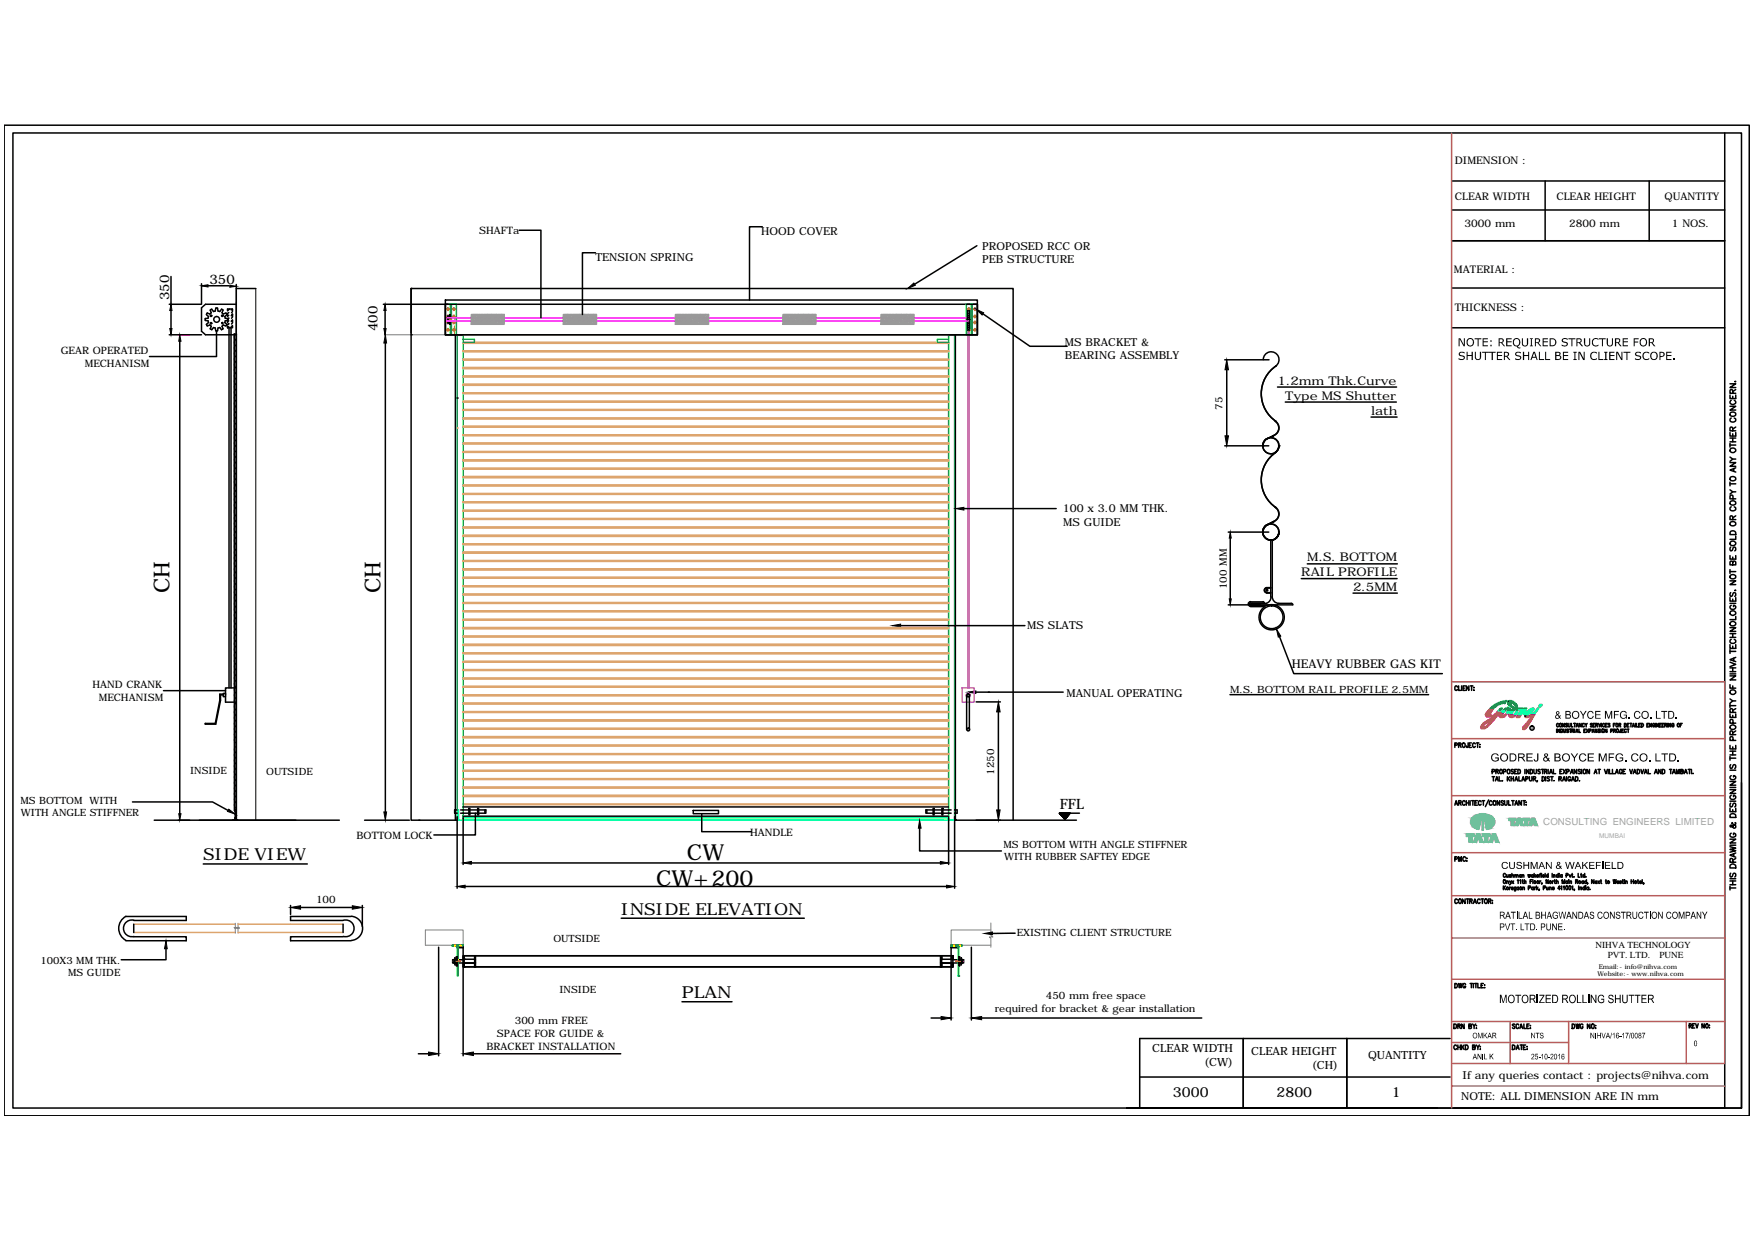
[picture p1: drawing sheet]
<svg xmlns="http://www.w3.org/2000/svg" width="297mm" height="210mm" viewBox="0 0 297 210" stroke-linecap="round" stroke-linejoin="round" font-family="sans-serif">
<defs><g id="words">
<g font-size="3.7">
<text x="28.7" y="100.4" transform="rotate(-90 28.7 100.4)">CH</text>
<text x="64.4" y="100.4" transform="rotate(-90 64.4 100.4)">CH</text>
<text x="116.3" y="145.6">CW</text>
<text x="111.1" y="150">CW+200</text>
</g>
<g font-size="2.8">
<text x="34.4" y="145.7">SIDE VIEW</text>
<text x="105.1" y="154.8">INSIDE ELEVATION</text>
<text x="115.4" y="169">PLAN</text>
</g>
<g font-size="2.4">
<text x="179.4" y="137">FFL</text>
<text x="198.5" y="185.7">3000</text>
<text x="216.1" y="185.7">2800</text>
<text x="235.6" y="185.7">1</text>
</g>
<g font-size="2.2">
<text x="28.6" y="50.8" transform="rotate(-90 28.6 50.8)">350</text>
<text x="35.5" y="48.1">350</text>
<text x="63.9" y="56" transform="rotate(-90 63.9 56)">400</text>
</g>
<g font-size="2">
<text x="216.2" y="65.1">1.2mm Thk.Curve</text>
<text x="217.5" y="67.6">Type MS Shutter</text>
<text x="232.1" y="70.2">lath</text>
<text x="221.3" y="95">M.S. BOTTOM</text>
<text x="220.2" y="97.5">RAIL PROFILE</text>
<text x="229" y="100">2.5MM</text>
<text x="218.6" y="113.1">HEAVY RUBBER GAS KIT</text>
</g>
<g font-size="1.9">
<text x="128.8" y="39.8">HOOD COVER</text>
<text x="100.8" y="44.2">TENSION SPRING</text>
<text x="166.2" y="42.2">PROPOSED RCC OR</text>
<text x="166.2" y="44.6">PEB STRUCTURE</text>
<text x="180.2" y="58.5">MS BRACKET &amp;</text>
<text x="180.2" y="60.8">BEARING ASSEMBLY</text>
<text x="179.9" y="86.7">100 x 3.0 MM THK.</text>
<text x="179.9" y="89.1">MS GUIDE</text>
<text x="173.8" y="106.5">MS SLATS</text>
<text x="180.5" y="118">MANUAL OPERATING</text>
<text x="195" y="178">CLEAR WIDTH</text>
<text x="211.8" y="178.6">CLEAR HEIGHT</text>
<text x="231.5" y="179.2">QUANTITY</text>
<text x="203.8" y="180.4">(CW)</text>
<text x="222" y="181">(CH)</text>
<text x="247.6" y="182.6">If any queries contact : projects@nihva.com</text>
<text x="247.3" y="186.3">NOTE: ALL DIMENSION ARE IN mm</text>
</g>
<g font-size="1.8">
<text x="246.2" y="27.8">DIMENSION :</text>
<text x="246.2" y="33.9">CLEAR WIDTH</text>
<text x="263.4" y="33.9">CLEAR HEIGHT</text>
<text x="281.7" y="33.9">QUANTITY</text>
<text x="247.9" y="38.4">3000 mm</text>
<text x="265.6" y="38.4">2800 mm</text>
<text x="283" y="38.4">1 NOS.</text>
<text x="246.1" y="46.3">MATERIAL :</text>
<text x="246.2" y="52.6">THICKNESS :</text>
</g>
<g font-size="1.7">
<text x="81.1" y="39.6">SHAFTa</text>
<text x="10.3" y="59.9">GEAR OPERATED</text>
<text x="14.3" y="62">MECHANISM</text>
<text x="206.9" y="69.4" transform="rotate(-90 206.9 69.4)">75</text>
<text x="207.7" y="99.7" transform="rotate(-90 207.7 99.7)">100 MM</text>
<text x="15.6" y="116.5">HAND CRANK</text>
<text x="16.7" y="118.6">MECHANISM</text>
<text x="208.2" y="117.2">M.S. BOTTOM RAIL PROFILE 2.5MM</text>
<text x="32.2" y="131.1">INSIDE</text>
<text x="45.1" y="131.2">OUTSIDE</text>
<text x="168.3" y="131.1" transform="rotate(-90 168.3 131.1)">1250</text>
<text x="3.5" y="136">MS BOTTOM WITH</text>
<text x="3.5" y="138.1">WITH ANGLE STIFFNER</text>
<text x="60.4" y="142">BOTTOM LOCK</text>
<text x="127" y="141.5">HANDLE</text>
<text x="169.8" y="143.5">MS BOTTOM WITH ANGLE STIFFNER</text>
<text x="170" y="145.6">WITH RUBBER SAFTEY EDGE</text>
<text x="53.5" y="152.9">100</text>
<text x="93.7" y="159.4">OUTSIDE</text>
<text x="172.1" y="158.5">EXISTING CLIENT STRUCTURE</text>
<text x="6.8" y="163.2">100X3 MM THK.</text>
<text x="11.5" y="165.3">MS GUIDE</text>
<text x="87.2" y="173.3">300 mm FREE</text>
<text x="94.7" y="168.1">INSIDE</text>
<text x="168.4" y="171.3">required for bracket &amp; gear installation</text>
<text x="177" y="169.1">450 mm free space</text>
<text x="82.3" y="177.7">BRACKET INSTALLATION</text>
<text x="84.1" y="175.5">SPACE FOR GUIDE &amp;</text>
</g>
<text font-size="1.7" fill="#6ea5dd" x="261.2" y="139.7">CONSULTING ENGINEERS LIMITED</text>
<g font-size="1.6">
<text x="270" y="160.5">NIHVA TECHNOLOGY</text>
<text x="272.1" y="162.2">PVT. LTD.</text>
<text x="280.9" y="162.2">PUNE</text>
</g>
<text font-size="1.1" fill="#6ea5dd" x="270.7" y="141.8">MUMBAI</text>
<g font-size="1.1">
<text x="270.4" y="165.3">Website:- www.nihva.com</text>
<text x="270.6" y="164">Email:- info@nihva.com</text>
</g>
</g></defs>
<!-- layer: 0 -->
<g fill="none" stroke="#dda56e" stroke-width=".25">
<path d="M78.4 59.5h82.2M78.4 59.4h82.2M78.4 58.1h82.2M78.4 58h82.2M78.4 56.7h82.2M77.4 72.5h.1M78.4 79.4h82.2M78.4 79.3h82.2M78.4 78h82.2M78.4 77.8h82.2M78.4 76.6h82.2M78.4 76.4h82.2"/>
<path d="M78.4 75.1h82.2M78.4 75h82.2M78.4 73.7h82.2M78.4 73.6h82.2M78.4 72.3h82.2M78.4 72.2h82.2M78.4 70.9h82.2M78.4 70.8h82.2M78.4 69.5h82.2M78.4 69.3h82.2M78.4 68.1h82.2M78.4 67.9h82.2"/>
<path d="M78.4 66.6h82.2M78.4 66.5h82.2M78.4 65.2h82.2M78.4 65.1h82.2M78.4 63.8h82.2M78.4 63.7h82.2M78.4 62.4h82.2M78.4 62.2h82.2M78.4 60.9h82.2M78.4 60.8h82.2M78.4 99.3h82.2M78.4 99.2h82.2"/>
<path d="M78.4 97.9h82.2M78.4 97.7h82.2M78.4 96.5h82.2M78.4 96.3h82.2M78.4 95h82.2M78.4 94.9h82.2M78.4 93.6h82.2M78.4 93.5h82.2M78.4 92.2h82.2M78.4 92.1h82.2M78.4 90.8h82.2M78.4 90.6h82.2"/>
<path d="M78.4 89.4h82.2M78.4 89.2h82.2M78.4 87.9h82.2M78.4 87.8h82.2M78.4 86.5h82.2M78.4 86.4h82.2M78.4 85.1h82.2M78.4 84.9h82.2M78.4 83.7h82.2M78.4 83.6h82.2M78.4 82.2h82.2M78.4 82.1h82.2"/>
<path d="M78.4 80.8h82.2M78.4 80.7h82.2M78.4 119.2h82.2M78.4 119h82.2M78.4 117.8h82.2M78.4 117.6h82.2M78.4 116.3h82.2M78.4 116.2h82.2M78.4 114.9h82.2M78.4 114.8h82.2M78.4 113.5h82.2M78.4 113.4h82.2"/>
<path d="M78.4 112.1h82.2M78.4 112h82.2M78.4 110.6h82.2M78.4 110.5h82.2M78.4 109.2h82.2M78.4 109.1h82.2M78.4 107.8h82.2M78.4 107.7h82.2M78.4 106.4h82.2M78.4 106.2h82.2M78.4 105h82.2M78.4 104.8h82.2"/>
<path d="M78.4 103.5h82.2M78.4 103.4h82.2M78.4 102.1h82.2M78.4 102h82.2M78.4 100.7h82.2M78.4 100.6h82.2M78.4 136.2h82.2M78.4 136.1h82.2M78.4 134.8h82.2M78.4 134.6h82.2M78.4 133.4h82.2M78.4 133.3h82.2"/>
<path d="M78.4 131.9h82.2M78.4 131.8h82.2M78.4 130.5h82.2M78.4 130.4h82.2M78.4 129.1h82.2M78.4 129h82.2M78.4 127.7h82.2M78.4 127.6h82.2M78.4 126.3h82.2M78.4 126.1h82.2M78.4 124.9h82.2M78.4 124.7h82.2"/>
<path d="M78.4 123.4h82.2M78.4 123.3h82.2M78.4 122h82.2M78.4 121.9h82.2M78.4 120.6h82.2M78.4 120.5h82.2M22.6 157.8h17.2M22.6 156.4h17.2M40.3 157.8h17.8M40.3 156.4h17.8"/>
</g>
<g fill="none" stroke="#0f0" stroke-width=".25">
<path d="M75.4 51.5h1.8v5.2h-1.8zM75.4 56.7h1.8M76.2 51.5v5.2M76.4 51.5v5.2M77.5 56.8h.9M78.4 57.4h1.9v.6h-1.9M160.6 56.7h1v82.1h-1zM160.6 57.4h-1.9v.6h1.9M163.6 51.5h1.8v5.2h-1.8zM163.9 53.6v1M163.9 53.5h.2v1.1h-.2M164.2 53.6v1"/>
<path d="M164.2 51.5h.3v5.2h-.3l.3-.1v-5.1zM164.2 52.7l.1 2.8-.1-1.4v1.2l-.1-.2v-2.1l.1-.1v1.2zM164.3 52.7v-.2h.2l-.1 1.6M164.4 54.1l.1 1.5h-.2v-.1M164.4 54.1l.1 1.5M164.4 51.5v5.2M164.5 52.5l-.1 1.6M164.5 54.8h.1M164.5 54.9h.1M164.5 53.2h.1M164.5 53.4h.1M77.4 138.8v-82.1h1v82.1"/>
<path d="M76.6 160.1v-.1h1.8v.1h-1.8h.1M77.4 160.1h.1v5.1h-.1zM161 160h1.8v.2h-1.8zM161.8 160.2h.2M162.2 160.1v5.1h.2M162.3 160.1v5.1"/>
<circle cx="75.8" cy="55.8" r=".15"/>
<circle cx="75.8" cy="54.6" r=".15"/>
<circle cx="75.8" cy="52.3" r=".15"/>
<circle cx="75.8" cy="53.6" r=".15"/>
<circle cx="76.8" cy="55.8" r=".15"/>
<circle cx="76.8" cy="54.6" r=".15"/>
<circle cx="76.8" cy="52.3" r=".15"/>
<circle cx="76.8" cy="53.6" r=".15"/>
<circle cx="164" cy="55.8" r=".15"/>
<circle cx="164" cy="52.3" r=".15"/>
<circle cx="165" cy="55.8" r=".15"/>
<circle cx="165" cy="54.6" r=".15"/>
<circle cx="165" cy="52.3" r=".15"/>
<circle cx="165" cy="53.6" r=".15"/>
</g>
<path d="M76.9 55.2v1.5h-1.5M163.9 56v.7h1.5" fill="none" stroke="#b88a5c" stroke-width=".25"/>
<path d="M75.6 54.3h88.3M76.9 54.6h.2M163.9 53.8h-88.3v.5h1.3M163.9 53.3v2M164.1 53.3v2" fill="none" stroke="#f0f" stroke-width=".25"/>
<path d="M77.1 54h-.2" fill="none" stroke="#b85c8a" stroke-width=".25"/>
<path d="M77.1 138.8h84.2M77.6 137.1v1.7M78.4 138.4h82v.4M78.4 138.8h81.4" fill="none" stroke="#0ff" stroke-width=".25"/>
<g fill="none" stroke="#000" stroke-width=".25">
<path d="M.7 21.2h295.4v167.7h-295.4zM2.2 22.5h292.6v165.1h-292.6zM87.9 39h3.7v14.8M129 38.4h-2.1v12.4M245.7 30.6h46.2M245.7 35.5h46.2M261.5 30.6v10.2M279.1 30.6v10.2M291.9 22.5v165.1h-96.4M28.6 51.5h5.4M28.6 56.7h5.5M28.9 46.8v4.7"/>
<path d="M28.9 52.6v3M30.4 57.8v79.9M34.1 52.1l.7-.6h5.2v5.2h-5.2l-.7-.6zM34.1 48v3.5M34.1 48.4h4.6M34.7 54.3h.5l.1 .3-.3 .3M34.9 54.9l.2 .3 .4-.2 .3 .2-.2 .5 .2 .1 .3-.4 .3 .1 .1 .5h.3l.1-.5 .3-.1 .3 .4 .3-.1-.2-.5 .2-.2 .4 .2M35 53.3l.3 .3-.1 .3h-.5v.3M35.6 52.5l.2 .4-.3 .3-.4-.2-.2 .2M36.5 52.2l-.1 .4-.3 .1-.3-.4-.2 .2M36.6 56v4.4h-11.3M36.8 52.2l.1 .4 .3 .1 .3-.4 .3 .2"/>
<path d="M36.8 52.1h-.3M37.7 52.5l-.1 .4 .2 .3 .4-.2M38.3 53l.1 .2M38.4 53.3l-.4 .3 .1 .3h.5M38.4 54.9l-.1 .3M38.5 52.6v-.3h.9v.3M38.5 53.2v.4M38.5 54.2v.4M38.5 55.2v.3M38.6 54.3h-.5l-.1 .3 .4 .3M38.6 53.9v.3M38.7 52.9l-.2 .2"/>
<path d="M38.7 53.4l-.2 .1M38.7 53.8l-.2 .2 .2-.1M38.7 54.3l-.2 .2M38.7 54.8l-.2 .2M38.7 55.3l-.2 .2M38.8 55.5v60.9M38.8 52.3l-.3 .3M39.1 55.5v60.9M39.3 52.3l-.2 .2M39.4 55.2v.3h-.9M39.4 53.2v.4M39.4 54.2v.4"/>
<path d="M39.4 52.7l-.2 .2M39.4 53.2l-.3 .3M39.4 53.7l-.2 .2M39.4 54.2l-.3 .2M39.4 54.6l-.2 .2M39.4 55.1l-.4 .4M40 48.2v3.3M40 48.8h3.3M64.9 51.5h10.9M65.2 52.6v4.1M65.2 58.1v79.3M69.6 48.8h.1"/>
<path d="M69.6 56.7h.1M69.6 48.8v7.6M75.4 50.8h90v5.9h-90zM75.7 53.8h.1M75.7 54.3h.1M75.7 54.1h.1M75.8 53.8h.1M75.8 54.3h.1M75.9 53.8h.1M75.9 54.3h.1M76.1 53.8h.1M76.1 54.3h.1"/>
<path d="M76.1 53.3h.1v1.6h-.1zM76.1 53.7h-.4v.7h.4M76.1 53.5h-.3v1.2h.3M76.1 53.4h.1M76.1 53.6h.1M76.1 54.6h.1M76.1 54.8h.1M76.2 53.8h.1M76.2 54.3h.1M77.1 56.7v82.1M100.8 42.8h-2.2v10.4M161.7 56.7v82.1"/>
<path d="M163.6 51.5h1.8v5.2h-90v-5.2h90M163.7 52.5l.2 .1h.2v3l-.2-.2-.2 .1M163.7 52.6v3M163.7 53h.4M163.7 53.3h.4M163.7 53.7h.4M163.7 54h.4M164.1 54.5h-.4M164.1 54.8h-.4M164.1 55.2h-.4M164.1 55.9h-.4M165.3 41.6l-10.5 6.5"/>
<path d="M166.4 53.1l7.9 5.5h6.3M245.7 40.8h46.2M245.7 48.8h46.2M245.7 55.5h46.2M77.4 67.4h.1M207.3 60.9h7.5M207.3 75.5h7.4M207.6 62.6v11.2M213.7 75.5h.1M213.7 75.4a1.38 1.38 0 0 1 2.1-1.1 1.38 1.38 0 0 1 0 2.3M213.8 75.4a1.33 1.33 0 0 1 1.9-1.1 1.33 1.33 0 0 1 .2 2.2M213.8 60.9a1.33 1.33 0 0 1 2-1.2 1.33 1.33 0 0 1 .1 2.3"/>
<path d="M214.4 74.3a1.38 1.38 0 0 0 0 2.4 1.38 1.38 0 0 0 2.1-1.3M215.7 73.7l-1.3 .6 1.3-.6M215.8 71.2a1.38 1.38 0 0 1 .7 1.3 1.38 1.38 0 0 1-.8 1.2M215.8 71.3a1.33 1.33 0 0 1-.1 2.3M216 61.9a5.7 5.7 0 0 0 0 9.5M216 76.5a5.7 5.7 0 0 0 0 9.5M216.2 65.5h20.2M216.5 75.5h.1M217.5 68.1h18.8M232.1 70.6h4.4M292.8 78.3h1l-1 .6h1M292.8 73.2v.6h1v-.6"/>
<path d="M292.8 68.8h1l-1 .6h1M292.8 66.9v.6h1v-.6M292.8 65h1l-1 .6h1M292.8 75v.7M292.8 77.4l.5 .3M292.8 75.3h1M292.8 74.8h1M292.8 74.2h1M292.9 75.9a.44 .44 0 0 1 .7 0 .44 .44 0 0 1-.1 .7 .44 .44 0 0 1-.5-.1 .44 .44 0 0 1-.1-.6zM292.9 69.8a.44 .44 0 0 1 .6 0 .44 .44 0 0 1 .1 .6 .44 .44 0 0 1-.6 0 .44 .44 0 0 1-.1-.6zM293 70.8a.39 .39 0 0 0-.1 .5 .39 .39 0 0 0 .5 .1 .35 .35 0 0 0 .4-.2 .35 .35 0 0 0-.3-.4M293 67.8a.43 .43 0 0 0-.1 .6 .43 .43 0 0 0 .7 0l.2-.4-.3-.2"/>
<path d="M293.3 72.9l-.1-.5-.3-.1-.1 .6h1M293.3 66.6l-.1-.6h-.3l-.1 .6h1M293.3 67.1v.4M293.3 73.4v.4M293.3 74.2v.6M293.4 79.3v.5M293.7 64.6h.1zM293.8 79.2l-1 .4 1 .3M293.8 77.7h-.5l-.5 .4M293.8 72.3l-.5 .3M293.8 65.9l-.5 .4M163.1 86.1h15.7"/>
<path d="M207.9 90.1h6.8M208.2 91.1v10.3M213.7 90v.1a1.38 1.38 0 0 1 2.1-1.2 1.38 1.38 0 0 1 0 2.3M213.8 90.1a1.33 1.33 0 0 1 1.9-1.2 1.33 1.33 0 0 1 .2 2.2M214.4 88.9l1.3-.6-1.3 .6a1.38 1.38 0 0 0 0 2.4 1.38 1.38 0 0 0 2.1-1.2M214.4 99.5h.7M214.4 99.6h.7M214.4 99.5a.44 .44 0 0 0-.4 .4 .44 .44 0 0 0 .4 .5M214.4 99.5a.4 .4 0 0 0-.4 .4 .4 .4 0 0 0 .4 .4M215.1 91.4v9.7M215.3 91.6v9.4M215.5 91.4l-.1 .1"/>
<path d="M215.8 85.8a1.38 1.38 0 0 1 .7 1.2 1.38 1.38 0 0 1-.8 1.3M215.8 85.9a1.33 1.33 0 0 1-.1 2.3M216.4 90.1h.1M220.2 97.9h16.3M221.3 95.4h15.2M292.8 98.3h1l-1 .7h1M292.8 94.1v.5h1v-.5M292.8 81.6v.6M292.8 96.4v.7M292.8 96.8h1M292.8 82.9l.5 .4M292.8 81.9h1"/>
<path d="M292.8 88.5a.49 .49 0 0 1 .6-.2 .49 .49 0 0 1 .3 .5 .49 .49 0 0 1-.6 .2 .49 .49 0 0 1-.3-.5zM292.8 84.9a.49 .49 0 0 1 .6-.1 .49 .49 0 0 1 .3 .5 .49 .49 0 0 1-.6 .2 .49 .49 0 0 1-.3-.6zM292.9 97.4a.44 .44 0 0 1 .6-.1 .44 .44 0 0 1 .1 .6 .44 .44 0 0 1-.6 .1 .44 .44 0 0 1-.1-.6zM292.9 92.6l-.1 .3 .1 .3h.3l.2-.5h.3l.1 .3-.2 .2M292.9 89.9a.53 .53 0 0 1 .7 0 .53 .53 0 0 1 .2 .6h-1zM292.9 80.8a.44 .44 0 0 1 .6-.1 .44 .44 0 0 1 .1 .6 .44 .44 0 0 1-.6 .1 .44 .44 0 0 1-.1-.6zM293 91.6a.43 .43 0 0 1 .7 .1 .43 .43 0 0 1-.3 .7 .41 .41 0 0 1-.5-.2 .41 .41 0 0 1 .1-.6zM293 85.8h-.1a.46 .46 0 0 0 .3 .7 .46 .46 0 0 0 .6-.5l-.3-.2M293.3 95.2l.1-.2 .3 .1 .1 .1v.4h-1l.1-.6 .3 .1 .1 .5M293.3 88l-.1-.6h-.3l-.1 .6h1M293.3 94.3v.3M293.3 84.4v-.5l-.4-.1-.1 .6h1"/>
<path d="M293.7 99.9h.1zM293.8 90.7v.6h-1M293.8 83.3h-.5l-.5 .3M293.8 87.3l-.5 .4M27.7 116.9h10.5M37.8 117.5h-.6v1.1l-.8 3.9h-1.7v.1h1.8l.8-4v-1h.5M38.2 117.7v-.3h-.4v.5h.4M40 116.4h-1.8v2.5h1.8M152.4 105.9h21.1M163.6 117.7v5.8M164.1 117.7v5.8M165.2 117.2h14.7"/>
<path d="M165.2 118.8h4.1M167.3 117.2h.1M207.9 102.4h10.9M208.2 117.6h33.6M211.7 101.9h2M211.7 102.1h2.2M211.7 102.7h2.4M211.7 102.5h2.9M211.7 102.1l-.2 .1 .2 .2M211.7 101.8a.4 .4 0 0 0-.4 .4 .4 .4 0 0 0 .4 .4M211.9 102.1h2.4M212 102.1l-.3 .3"/>
<path d="M213.7 101.8l.3 .3M214.4 100.4h.7M214.4 100.3h.7M214.7 102.4a2.14 2.14 0 0 1 2.6 2.4 2.14 2.14 0 0 1-3.3 1.5 2.14 2.14 0 0 1 .1-3.6M215.1 101.1a1.12 1.12 0 0 1-.7 1M215.3 101a1.12 1.12 0 0 0 1.2 1.1M216.4 102.1h2.2l.2 .3M216.6 107.8l2.4 6.2h25.1M229 100.4h7.5M292.8 115.9v.6h1M292.8 114.4h1l-1 .7h1M292.8 112.1l1 .4-1 .3"/>
<path d="M292.8 109.1v.7h1v-.7M292.8 106.2h1l-1 .7h1M292.8 101.2v.6h1v-.6M292.8 110v.6M292.8 119.1v.6M292.8 119.5h1M292.8 118.3l.5 .3M292.8 114.1h1M292.8 113.7h1M292.8 113.1h1M292.8 110.3h1M292.8 107.9h1"/>
<path d="M292.8 107.3h1M292.8 102.1h1M292.9 116.9a.44 .44 0 0 1 .7-.1 .44 .44 0 0 1-.1 .7 .44 .44 0 0 1-.5-.1 .44 .44 0 0 1-.1-.5zM292.9 105.3a.44 .44 0 0 1 .6-.1 .44 .44 0 0 1 .1 .7 .44 .44 0 0 1-.6 0 .44 .44 0 0 1-.1-.6zM292.9 103.5a.44 .44 0 0 1 .6-.1 .44 .44 0 0 1 .1 .6 .44 .44 0 0 1-.6 .1 .44 .44 0 0 1-.1-.6zM292.9 100.3l-.1 .2 .1 .5 .3-.1 .2-.5h.3l.1 .3-.2 .3M293 108.2l-.1 .1a.46 .46 0 0 0 .3 .7 .46 .46 0 0 0 .6-.6l-.3-.2M293 102.5a.39 .39 0 0 0-.1 .5 .39 .39 0 0 0 .5 .2 .34 .34 0 0 0 .4-.4 .34 .34 0 0 0-.4-.3v.2M293.3 101.4v.4M293.3 107.3v.6M293.3 109.4v.4M293.3 113.1v.6"/>
<path d="M293.3 116.1v.4M293.4 111.4v.5M293.8 118.6h-.5l-.5 .4M293.8 111.3l-1 .4 1 .3M293.8 104.3v.6h-1M293.8 120l-.5 .3M22.4 135.7h13.6l2.6 1.5M26.1 138.8h31.3M39.7 137.2l.2 .2v1.4M39.7 137.2l.2 .3M39.7 137.2l.2-.1v.1M39.8 138.4v.4h-.4"/>
<path d="M39.8 137.4v1.4M39.9 138.8h.3M40 137.2l-.2-.2-.1 .2M61.7 138.8h7.6M70.9 138.8h.1M77.4 138.8h-7.8v-90h101.9v90M77.4 138.2v12.2M77.4 137.1h-.5v.6h.5M78 137.7h1.4M78 137.1h1.4M78.4 138.4v7.9M78.4 136.6h82.2"/>
<path d="M78.4 138.2h82.2M79.4 136.8h.1v1.2h-.1zM79.5 137.7h1.3M79.5 137.1h1.3M80.5 137.7v3.6h-7.1M80.8 136.8h.2v1.2h-.2zM81 137.1h1.2v.6h-1.2M82.2 137.1h-.1v.6M117.3 137.2h4.3v.5h-4.3zM118.8 137.7v3.1h8.4M156.7 137.1h.2v.6M157.9 137.1h-1.2v.6h1.2"/>
<path d="M157.9 136.8h.2v1.2h-.2zM158.1 137.7h1.3M158.1 137.1h1.3M159.4 136.8h.2v1.2h-.2zM159.6 137.7h1.4M159.6 137.1h1.4M160.6 138.4v7.9M161.6 138.8h20.6M161.6 138.2v12.2M161.6 137.1h.4v.6h-.4M161.7 138.8h.1M169 120.5v16.6"/>
<path d="M179.3 137.7h.1M179.3 137.7h1.8l-.9 1zM179.4 137.7v.1M179.4 137.7v.1zM179.4 137.8l.1-.1-.1 .1M179.5 137.8l.1-.1-.1 .2M179.5 137.9l.1-.2v.3l.1-.3-.1 .3M179.6 137.7l-.1 .2zM179.6 138l.2-.3-.1 .3M179.7 138.1l.2-.4-.1 .5M179.8 137.7l-.1 .4M179.8 138.2l.2-.5-.1 .5 .1-.5-.1 .5"/>
<path d="M179.9 138.3l.1-.6-.1 .6M179.9 138.3l.2-.6-.2 .6M180 138.4l.2-.7-.2 .7M180 138.5l.3-.8-.2 .8M180.1 137.7l-.2 .6zM180.1 138.5l.3-.8-.2 .9M180.2 137.7l-.3 .7zM180.2 138.6l.3-.9-.3 1M180.2 138.7l.3-1-.3 1M180.4 138.5l.2-.8-.4 .9M180.4 138.5l.2-.8-.2 .8M180.5 138.3l.2-.6-.2 .6 .2-.6-.3 .7"/>
<path d="M180.6 138.2l.2-.5-.2 .5M180.7 138.1l.1-.4-.1 .5M180.7 138.1l.1-.4-.1 .4M180.7 137.7l-.1 .5zM180.7 138l.2-.3-.2 .3M180.8 138l.1-.3-.1 .3M180.9 137.9l.1-.2-.1 .3M180.9 137.9l.1-.2-.1 .2M180.9 137.8l.1-.1v.1M181.1 137.7l-.1 .1M181.1 137.7h1.6M292.8 136.8v.6h1v-.6"/>
<path d="M292.8 133.7h1l-1 .6h1M292.8 132.3h1l-1 .6h1M292.8 126.2v.6h1v-.6M292.8 120.8v.6h1v-.6M292.8 128v.7M292.8 135.6h1M292.8 133.3h1M292.8 130.4h1M292.8 128.3h1M292.8 127.8h1M292.8 127.2h1M292.8 137.9a.54 .54 0 0 1 .7-.1 .54 .54 0 0 1 .3 .6h-1z"/>
<path d="M292.8 122.9a.49 .49 0 0 1 .6-.2 .49 .49 0 0 1 .3 .6 .48 .48 0 0 1-.6 .2 .48 .48 0 0 1-.3-.6zM292.9 136l-.1 .2 .1 .4 .3-.1 .2-.5h.3l.1 .4-.2 .2M292.9 129.4l-.1 .3 .1 .4 .3-.1 .2-.5h.3l.1 .3-.2 .3M293 134.6a.45 .45 0 0 0 .2 .8 .45 .45 0 0 0 .5-.6l-.3-.2v.3M293 131.3a.39 .39 0 0 0-.1 .5 .39 .39 0 0 0 .5 .2 .34 .34 0 0 0 .4-.4 .34 .34 0 0 0-.4-.3v.2M293.2 139.3l-.1 .1a.64 .64 0 0 1 .6 .7l-.3 .1-.4-.5h-.2v.2a1.06 1.06 0 0 0 1-.6h-.1M293.3 124.4l-.1-.6h-.3l-.1 .6h1M293.3 120.6l-.1-.6h-.3l-.1 .6h1M293.3 121.1v.3M293.3 126.4v.4M293.3 127.2v.6M293.3 137.1v.3"/>
<path d="M293.3 125.3v-.5l-.4-.1-.1 .6h1M293.3 122.4v-.5l-.4-.1-.1 .6h1M293.8 123.7l-.5 .4M294.8 132.5v55.1h-48.7M21.3 155.1h10.2v.7h-8.9M21.3 155.1a2.31 2.31 0 0 0 0 4.1M22.6 158.6h8.9v.6h-10.2M22.6 156.4v1.4M22.7 155.8a1.42 1.42 0 0 0-1.8 1.3 1.42 1.42 0 0 0 1.8 1.4M34.4 146.2h17.6M49.2 153.3v1.5M50.9 153.6h8.7"/>
<path d="M58.1 158.6h-8.9v.6h10.2M58.1 156.4v1.4M58.1 155.8a1.42 1.42 0 0 1 1.8 1.3 1.42 1.42 0 0 1-1.8 1.4M59.4 155.1h-10.2v.7h8.9M59.5 155.1a2.05 2.05 0 0 1 1.9 2 2.05 2.05 0 0 1-1.9 2.1M61.3 153.3v3.5M78.7 150.1h81.5M79.8 146.1h79.4M105.1 155.4h31M155.6 140.2v3.8h13.9M171.8 158h-3.8M292.8 143.3l1 .3-1 .2 1 .2-1 .3"/>
<path d="M292.8 142.1h1l-1 .6h1M292.8 150.3h1M292.8 150v.7M292.8 149.8h1M292.8 149.1h1M292.8 148.7h1M292.8 143.1h1M292.8 146.5a.53 .53 0 0 1 1 .1v.3h-1zM292.9 147.8l-.1 .2 .1 .4h.3l.2-.5h.3l.1 .3-.2 .2M293 141a.39 .39 0 0 0-.2 .6 .39 .39 0 0 0 .6 .1 .34 .34 0 0 0 .4-.3 .34 .34 0 0 0-.4-.4v.3M293.3 146l-.1-.6h-.3l-.1 .6h1M293.3 149.1v.7"/>
<path d="M293.4 144.5v.5M293.8 144.4l-1 .4 1 .3M293.8 145.3l-.5 .3M28.1 160.6v1.9h-7.6M70.8 178.4h1.7M74.2 160.3v18.4M76.6 160h1.8v.1M76.9 163h.1M76.9 162.7h.1M77.1 163h.1M77.2 163h.1M77.2 162h.2v1.5h-.2z"/>
<path d="M77.2 162.4h-.3v.7h.3M77.2 162.1h-.2v1.2h.2M77.2 162h.2M77.2 162.2h.2M77.2 163.2h.2M77.2 163.4h.2M77.3 163h.1M77.7 160.1h-.2v.2h.2M77.8 160.1h.3M77.8 160.3h.3M78.2 160.1h.2M78.2 160.3h.2"/>
<path d="M78.4 160.4h-1v-.4h1v18.7M78.4 161.8h.1M78.4 161.9l.2-.1-.2 .1M78.4 162.1l.2-.1-.2 .1M78.4 163.4l.2-.2-.2 .2M78.4 163.6l.2-.1-.2 .1h82.9M78.4 162.4h1.9l.2-.2-.2 .2M78.4 161.8h82.9M78.4 163.7h82.9M78.5 163.1h-.1M78.5 163.1l-.1 .1 .2-.1M78.5 161.8l-.1 .1"/>
<path d="M78.6 162l-.2 .2 .2-.2M78.6 162.2l-.2 .1M78.6 162.4h.1M78.6 163.3l-.2 .1 .2-.1M78.6 163.7h.1M78.6 162.5h-2v.5h3.8M78.6 161.8l-.2 .2M78.6 161.9l-.2 .1M78.6 162.1l-.2 .1M78.6 162.1l-.2 .2M78.6 162.3l-.1 .1M78.6 163.1l-.2 .1"/>
<path d="M78.6 163.1l-.2 .2M78.6 163.4l-.2 .1M78.6 163.4l-.2 .2M78.6 163.5l-.2 .2M78.6 163.6l-.1 .1 .1-.1M78.6 163h1.9l-.2 .2M78.6 161.8v1.9M80.1 178.4h25M80.3 162.1l.2-.1-.2 .2M80.3 163.1l.2-.1-.2 .1M80.3 163.4l.2-.1-.2 .1M80.3 161.8v1.9l.2-.2-.2 .1"/>
<path d="M80.3 163l-1.9 .1M80.3 161.8h.1l-.1 .1M80.4 163l-.1 .1M80.5 161.8l-.2 .1M80.5 162l-.2 .2 .2-.1M80.5 163.1l-.2 .1 .2-.1M80.5 163.3l-.2 .2 .2-.1M80.5 161.9l-.2 .1M80.5 162l-.2 .1M80.5 162.1l-.2 .2M80.5 162.2l-.2 .1M80.5 162.3l-.2 .2h.2"/>
<path d="M80.5 162.3l-.1 .2M80.5 162.4l-.1 .1M80.5 161.8v1.9M80.5 163.1l-.2 .2M80.5 163.2l-.2 .2M80.5 163.4l-.2 .1M80.5 163.4l-.2 .2M80.5 163.6l-.1 .1M115.4 169.6h8.5M157.6 172.3h1.7M159.2 163h.1M159.2 163.2l.2-.1-.2 .2"/>
<path d="M159.2 163.5l.2-.1-.2 .1M159.2 163h1.9M159.2 163h.2M159.2 162.5h.2M159.2 161.9l.2-.1v1.9M159.2 161.8v1.9M159.2 162.5l.2-.2-.2 .2M159.3 161.8h-.1M159.3 161.8l-.1 .1M159.4 161.9l-.2 .1M159.4 162.1l-.2 .1M159.4 163.1l-.2 .2 .2-.1"/>
<path d="M159.4 163.4l-.2 .2 .2-.2M159.4 163l1.9 .1-.2 .1M159.4 161.9l-.2 .2M159.4 162l-.2 .1M159.4 162l-.2 .2M159.4 162.2l-.2 .1M159.4 162.2l-.2 .2M159.4 162.3l-.2 .1M159.4 163l-.2 .2M159.4 163.2l-.2 .2M159.4 163.3l-.2 .1M159.4 163.5l-.2 .1"/>
<path d="M159.4 163.6l-.2 .1 .2-.1M159.4 163.6l-.1 .1M161 160.4h1v-.4h-1v12.7M161 160.1h.1M161 160.3h.1M161 161.8v.5M161 163.1v.6M161.1 161.8v.5M161.1 163.1v.6M161.1 161.8h.1M161.1 162l.2-.1-.2 .1M161.1 162.2l.2-.1-.2 .2"/>
<path d="M161.1 163.1h.1M161.1 163.3l.2-.2-.2 .2M161.1 163.5l.2-.1-.2 .2M161.1 162.5h2v.5l-3.9 .1M161.2 161.8l-.1 .1M161.2 163.7h.1M161.2 163.1h-.1M161.3 161.8h-82.9v1.9M161.3 161.9l-.2 .2 .2-.1M161.3 162.2l-.2 .1 .2-.1M161.3 162.3l-2 .2M161.3 163.2l-.2 .2 .2-.2"/>
<path d="M161.3 163.4l-.2 .2 .2-.1M161.3 161.8v1.9M161.3 161.8l-.2 .2M161.3 162l-.2 .1M161.3 162l-.2 .2M161.3 162.1l-.2 .1M161.3 162.2l-.2 .2M161.3 163.1l-.2 .1M161.3 163.3l-.2 .1M161.3 163.4l-.2 .1M161.3 163.5l-.2 .2M161.3 163.6l-.1 .1"/>
<path d="M161.3 160.1h.3M161.3 160.3h.3M161.7 160.1h.2v.2h-.2M162.3 162h.1v1.5h-.1zM162.3 163h.1M162.3 162h.1M162.3 162.2h.1M162.3 163.2h.1M162.3 163.4h.1M162.4 163h.1M162.4 162.4h.4v.7h-.4M162.4 162.1h.3v1.2h-.3"/>
<path d="M162.5 163h.1M162.6 163h.1M162.7 162.7h.1M162.8 163h.1M162.8 160h-1.8v.2M164.4 160.3v12.4M166.1 172.3h37.3M210.4 175.8v11.8M228 175.8v11.8M245.4 175.8h-52.5v11.8M190.7 187.6h52.6zM192.9 182.3h52.5"/>
<circle cx="35.7" cy="54.7" r=".12"/>
<circle cx="35.7" cy="53.4" r=".12"/>
<circle cx="36.7" cy="54.1" r=".49"/>
<circle cx="37.6" cy="53.4" r=".12"/>
<circle cx="37.6" cy="54.7" r=".11"/>
<circle cx="214.4" cy="99.9" r=".15"/>
<circle cx="163.9" cy="117.7" r=".23"/>
<circle cx="215.2" cy="104.5" r="1.93"/>
<circle cx="163.9" cy="123.5" r=".23"/>
</g>
<!-- layer: labeling -->
<g fill="none" stroke="#b85cb8" stroke-width=".25">
<path d="M163.8 55.5v60.9M164 55.5v60.9M162.8 116.4h2.1v2.5h-2.1z"/>
<circle cx="163.9" cy="117.7" r=".36"/>
</g>
<!-- layer: 0 -->
<g fill="#000" stroke="#000" stroke-width=".17">
<path d="M28.7 55.6h.4l-.2 1.1zM28.9 51.5l.2 1.1h-.4zM30.4 56.7l.2 1.1h-.3zM34.1 48.4l1.1-.2v.4zM38.9 48.3l1.1 .2-1.1 .1zM65.2 56.7l.2 1.4h-.4zM65.2 51.5l.1 1.1h-.3zM65 55.6h.3l-.1 1.1zM153.6 48.8l1.1-.9 .2 .4zM165.2 52.4l1.3 .5-.3 .4zM207.6 60.9l.3 1.7h-.6zM207.3 73.8h.6l-.3 1.7z"/>
<path d="M161.8 86.1l1.3-.2v.4zM208.2 90.1l.2 1h-.3zM151 105.9l1.4-.3v.5zM163.8 117.2l1.4-.2v.4zM208.1 101.4h.3l-.2 1zM216.1 106.5l.7 1.2-.4 .2zM30.3 137.7h.3l-.2 1.1zM38.7 137l1.1 .8-1.3-.4zM65 137.4h.4l-.2 1.4zM169 118.8l.3 1.7h-.6zM168.7 137.1h.6l-.3 1.7zM49.2 153.6l1.7-.3v.6z"/>
<path d="M59.6 153.3l1.7 .3-1.7 .3zM77.4 150.1l1.3-.3v.5zM78.4 146.1l1.4-.3v.5zM155.6 138.8l.3 1.4h-.5zM159.2 145.8l1.4 .3-1.4 .2zM160.2 149.8l1.4 .3-1.4 .2zM166.6 158l1.4-.2v.4zM28.1 159.2l.2 1.4h-.5zM72.5 178.1l1.7 .3-1.7 .3zM78.4 178.4l1.7-.3v.6zM159.3 172.1l1.7 .2-1.7 .3zM164.4 172.3l1.7-.2v.5z"/>
</g>
<!-- layer: hatch -->
<path d="M40 48.8h3.3M65.2 56.7h10.9M39.8 156.3v.6l.3 .2-.5-.1 .2 .2v.8M40.3 156.3v.6l.2 .2-.4-.1 .2 .2v.8M72 157.4h6.4v2.6h-6.4zM167.7 157.4h-6.7v2.6h6.7M167.7 156.2v2.2l.3 .2h-.5l.2 .3v1.4" fill="none" stroke="#808080" stroke-width=".17"/>
<!-- layer: 0 -->
<g fill="none" stroke="#f00" stroke-width=".25">
<path d="M75.6 54.1h.2M75.6 52.4h.5M75.6 53.6h.5M75.6 55.8h.5M75.6 54.6h.5M75.8 52.1v.5M75.8 53.4v.4M75.8 54.4v.4M75.8 55.6v.4M75.9 54.1h.1M76 53.5h.3M76.1 54.7h.2"/>
<path d="M76.1 54.1h.3M76.6 52.4h.4M76.6 53.6h.4M76.6 55.8h.4M76.6 54.6h.4M76.8 52.1v.5M76.8 53.4v.4M76.8 54.4v.4M76.8 55.6v.4M163.8 52.4h.4M163.8 55.8h.4M164 52.1v.5"/>
<path d="M164 55.6v.4M164.7 52.4h.5M164.7 53.6h.5M164.7 55.8h.5M164.7 54.6h.5M165 52.1v.5M165 53.4v.4M165 54.4v.4M165 55.6v.4M77 160v.1M78 160v.1M161.4 160h.1"/>
<path d="M162.4 160h.1M76.7 162.7h1.3M77 160.1v.1M77.2 162.1h.3M77.2 163.3h.3M78 160.1v.1M161.4 160.1h.1M161.4 160.1v.1M161.7 162.7h1.3M162.2 162.1h.3M162.2 163.3h.3M162.4 160.1h.1"/>
<path d="M162.4 160.1v.1"/>
</g>
<path d="M76.9 160v.1M77 160v.1M77.4 163h.1M77.4 162.5h.1M77.9 160v.1M78 160v.1M161.4 160v.2M161.5 160v.2M162.2 163h.1M162.2 162.5h.1M162.3 160v.2M162.5 160v.2" fill="none" stroke="#ff0" stroke-width=".25"/>
<g fill="#0f0" stroke="#0f0" stroke-width=".17">
<path d="M164.5 52.5v1zM164.5 52.5v1z"/>
<path d="M164.5 53.5l-.1 .1zM164.5 53.5l-.1 .1z"/>
<path d="M164.4 53.6v.5zM164.4 53.6v.5z"/>
<path d="M164.4 54.1v.5zM164.4 54.1v.5z"/>
<path d="M164.4 54.6l.1 .1zM164.4 54.6l.1 .1z"/>
<path d="M164.5 54.7v.9zM164.5 54.7v.9z"/>
</g>
<g fill="#000">
<path d="M246.9 57.3h.3l.6 1.1v-1.1h.1v1.3h-.2l-.7-1.2v1.2h-.1zM249.6 57.3h1.1v.1h-.4v1.2h-.2v-1.2h-.5zM250.9 57.3h.9v.1h-.7v.4h.7v.1h-.7v.5h.7v.2h-.9zM250.9 59.5h1.1v.2h-.5v1.2h-.2v-1.2h-.4zM252 59.5h1.1v.2h-.4v1.2h-.2v-1.2h-.5zM254.9 57.3h.9v.1h-.7v.4h.7v.1h-.7v.5h.7v.2h-.9zM257.6 57.3h.2v.8a.35 .35 0 0 0 .3 .4 .35 .35 0 0 0 .3-.4v-.8h.2v1.1l-.3 .3-.5-.1-.2-.3zM258.9 57.3h.5v.1h-.1v1.1h.1v.1h-.5v-.1h.2v-1.1h-.2zM261.1 57.3h.9v.1h-.7v.4h.7v.1h-.7v.5h.7v.2h-.9zM264.4 57.4l.3-.2 .6 .1v.3l-.2-.2a.28 .28 0 0 0-.5 0 .28 .28 0 0 0 .1 .4l.5 .1 .2 .2-.1 .4-.3 .2-.6-.1-.1-.3 .5 .2a.27 .27 0 0 0 .4-.3 .27 .27 0 0 0-.5-.2l-.2-.1a.33 .33 0 0 1-.1-.5zM265.5 57.3h1.1v.1h-.5v1.2h-.1v-1.2h-.5zM268.1 57.3h.2v.8a.35 .35 0 0 0 .3 .4 .35 .35 0 0 0 .4-.4v-.8h.1v1.2l-.3 .2-.3-.1a.38 .38 0 0 1-.4-.5z"/>
<path d="M269.6 57.4l.3-.2h.3l.3 .1v.3l-.3-.2a.55 .55 0 0 0-.6 .7 .55 .55 0 0 0 .9 .2v.3l-.3 .1-.6-.2-.2-.3zM270.6 57.3h1.2v.1h-.5v1.2h-.2v-1.2h-.5zM271.9 57.3h.2v.8a.34 .34 0 0 0 .4 .4 .34 .34 0 0 0 .3-.4v-.8h.2v1l-.1 .2-.4 .2a.52 .52 0 0 1-.6-.6zM274.6 57.3h.9v.1h-.7v.4h.7v.1h-.7v.5h.7v.2h-.9zM274.8 59.5h1.2v.2h-.6v1.2h-.1v-1.2h-.5zM276.5 57.3h.9v.1h-.7v.4h.6v.2h-.6v.6h-.2zM246.9 59.8l.3-.3h.5l.2 .1v.2l-.4-.1a.26 .26 0 0 0-.3 0 .26 .26 0 0 0-.1 .4l.5 .1a.4 .4 0 0 1 .3 .5 .4 .4 0 0 1-.6 .2h-.4v-.3l.4 .2a.26 .26 0 0 0 .3 0 .26 .26 0 0 0 0-.4l-.3-.1a.37 .37 0 0 1-.4-.1 .37 .37 0 0 1 0-.4zM248.2 59.5h.2v.6h.7v-.6h.2v1.4h-.2v-.6h-.7v.6h-.2zM249.6 59.5h.2v1a.35 .35 0 0 0 .4 .3 .35 .35 0 0 0 .3-.4v-.9h.2l-.1 1.3-.3 .1h-.5l-.2-.3zM253.4 59.5h.8v.2h-.7v.4h.7v.2h-.7v.5h.7v.1h-.8zM256.5 59.7l.2-.2h.5l.2 .1v.2l-.4-.1a.26 .26 0 0 0-.4 .2 .26 .26 0 0 0 .4 .2l.2 .1a.43 .43 0 0 1 .2 .6 .43 .43 0 0 1-.6 .1h-.4v-.3l.4 .2a.27 .27 0 0 0 .4 0 .27 .27 0 0 0-.1-.4l-.4-.1a.36 .36 0 0 1-.2-.6zM257.8 59.5h.2v.6h.6v-.6h.2v1.4h-.2v-.6h-.6v.6h-.2z"/>
<path d="M260.5 59.5h.1v1.3h.8v.1h-.9zM261.5 59.5h.2v1.3h.7v.1h-.9zM264.5 59.5h.9v.2h-.7v.4h.7v.2h-.7v.5h.7v.1h-.9zM266.3 59.5h.6v.2h-.3v1.1h.3v.1h-.6v-.1h.2v-1.1h-.2zM267.2 59.5h.2l.6 1.2v-1.2h.2v1.4h-.2l-.7-1.2v1.2h-.1zM269.2 59.8l.4-.3 .6 .1 .1 .3-.1-.1a.53 .53 0 0 0-.8 .2 .53 .53 0 0 0 .2 .7 .53 .53 0 0 0 .7-.1l-.1 .3h-.8l-.3-.5zM270.5 59.5h.2v1.3h.7v.1h-.9zM271.5 59.5h.6v.2h-.2v1.1h.2v.1h-.6v-.1h.2v-1.1h-.2zM272.4 59.5h.8v.2h-.6v.4h.6v.2h-.6v.5h.6v.1h-.8zM273.5 59.5h.3l.6 1.2v-1.2h.2v1.4h-.2l-.7-1.2v1.2h-.2zM276.8 59.8l.2-.3h.5l.2 .1v.2l-.3-.1a.27 .27 0 0 0-.3 0 .27 .27 0 0 0-.1 .4l.4 .1a.41 .41 0 0 1 .3 .5 .41 .41 0 0 1-.6 .2h-.4v-.3l.4 .2a.26 .26 0 0 0 .4-.1 .26 .26 0 0 0-.1-.3l-.6-.2-.1-.2zM278.1 59.8l.4-.3 .5 .1 .1 .3-.1-.1a.53 .53 0 0 0-.7 .2 .53 .53 0 0 0 .1 .7 .53 .53 0 0 0 .7-.1l-.1 .3h-.8l-.2-.5z"/>
<path d="M282 59.5h.9v.2h-.7v.4h.7v.2h-.7v.5h.7v.1h-.9zM283.2 60.6h.2v.3h-.2z"/>
<path d="M248.3 57.5l.4-.3 .4 .1 .3 .2 .1 .5-.3 .6-.5 .1-.4-.3-.1-.2zM248.6 57.4l-.2 .4v.3l.3 .4h.3l.2-.2v-.6a.41 .41 0 0 0-.6-.3z"/>
<path d="M252.3 57.6h.2v.3h-.2zM252.3 58.4h.2v.2h-.2z"/>
<path d="M253.6 57.3h.4a.4 .4 0 0 1 .5 .2 .4 .4 0 0 1-.3 .5l.5 .6h-.2l-.4-.5h-.3v.5h-.2zM253.8 57.4v.5h.2a.26 .26 0 0 0 .3-.2 .26 .26 0 0 0-.3-.3z"/>
<path d="M256.1 57.5l.4-.3 .5 .1 .3 .5-.1 .6a.22 .22 0 0 0-.2 .4 .21 .21 0 0 0 .3 0v.2a.48 .48 0 0 1-.6-.3l-.4-.1-.2-.3zM256.4 57.4l-.2 .4 .2 .5a.52 .52 0 0 0 .7-.2 .52 .52 0 0 0-.3-.7z"/>
<path d="M259.8 57.3h.4a.4 .4 0 0 1 .5 .2 .4 .4 0 0 1-.3 .5l.5 .6h-.2l-.5-.5h-.2v.5h-.2zM260 57.4v.5h.1a.26 .26 0 0 0 .4-.2 .26 .26 0 0 0-.3-.3z"/>
<path d="M262.3 57.3h.6l.4 .3 .1 .5-.3 .4-.8 .1zM262.5 57.4v1h.5l.2-.4a.45 .45 0 0 0-.1-.5 .45 .45 0 0 0-.5-.1z"/>
<path d="M266.8 57.3h.5a.39 .39 0 0 1 .4 .3 .39 .39 0 0 1-.3 .4l.6 .6h-.3l-.5-.5h-.2v.5h-.2zM267 57.4v.5h.2a.26 .26 0 0 0 .3-.2 .26 .26 0 0 0-.3-.3z"/>
<path d="M273.3 57.3h.5a.4 .4 0 0 1 .4 .2 .4 .4 0 0 1-.2 .5l.5 .6h-.3l-.4-.5h-.3v.5h-.2zM273.5 57.4v.5h.2a.26 .26 0 0 0 .4-.2 .26 .26 0 0 0-.3-.3z"/>
<path d="M277.6 57.5l.4-.3 .4 .1 .3 .2 .1 .5-.3 .6-.5 .1-.4-.3-.1-.2zM277.8 57.6l-.1 .5 .3 .4h.3l.2-.2v-.6a.43 .43 0 0 0-.7-.1z"/>
<path d="M279 57.3h.5a.4 .4 0 0 1 .4 .2 .4 .4 0 0 1-.2 .5l.5 .6h-.3l-.4-.5h-.2v.5h-.3zM279.3 57.4v.5h.1a.26 .26 0 0 0 .4-.2 .26 .26 0 0 0-.3-.3z"/>
<path d="M279.5 59.7l.6-.2 .4 .3 .1 .6-.3 .5h-.6l-.3-.2-.1-.7zM279.7 59.7l-.2 .5v.3l.2 .2a.41 .41 0 0 0 .5 0 .41 .41 0 0 0 .2-.4v-.3l-.3-.3z"/>
<path d="M280.9 59.5l.6 .1a.45 .45 0 0 1 .2 .6 .45 .45 0 0 1-.5 .2h-.2v.5h-.1zM281 59.7v.6h.2a.28 .28 0 0 0 .3-.3 .28 .28 0 0 0-.3-.3z"/>
<path d="M254.5 59.5h.5a.39 .39 0 0 1 .4 .4 .39 .39 0 0 1-.3 .4l.5 .6h-.2l-.4-.5h-.3v.5h-.2zM254.7 59.7v.5h.2a.26 .26 0 0 0 .3-.2 .26 .26 0 0 0-.3-.3z"/>
<path d="M259.5 59.5h.3l.5 1.4h-.2l-.1-.3h-.6l-.2 .3h-.2zM259.7 59.7l-.3 .7h.5z"/>
<path d="M263.2 59.5h.6a.32 .32 0 0 1 .3 .3 .32 .32 0 0 1-.1 .3v.1a.41 .41 0 0 1 .2 .5 .41 .41 0 0 1-.5 .2h-.5zM263.4 59.7v.4h.2a.21 .21 0 0 0 .3-.2 .21 .21 0 0 0-.3-.2zM263.4 60.3v.5h.3a.28 .28 0 0 0 .4-.3 .28 .28 0 0 0-.4-.2z"/>
</g>
<!-- layer: Guides -->
<path d="M39.7 56.5v80.7M40 56.5v82.3" fill="none" stroke="#000" stroke-width=".3"/>
<!-- layer: strips -->
<g fill="none" stroke="#000" stroke-width=".17">
<path d="M39.9 56.5l-.2 .5 .2 .5-.2 .3v.4l.2 .3M39.9 58.5l-.2 .4 .2 .5M39.9 59.4l-.2 .5 .2 .4M39.9 60.3l-.2 .5 .2 .5-.2 .4 .2 .5-.2 .3v.3l.2 .3M39.9 63.2l-.2 .4 .2 .5-.2 .5 .2 .4-.2 .5 .2 .5-.2 .4 .2 .5-.2 .3v.3l.2 .3-.2 .5 .2 .5M39.9 68.8l-.2 .5 .2 .5-.2 .3v.3l.2 .3M39.9 70.8l-.2 .5 .2 .4-.2 .3v.4l.2 .3M39.9 72.7l-.2 .5 .2 .4-.2 .5 .2 .5-.2 .4 .2 .5-.2 .5 .2 .4-.2 .3v.4l.2 .3-.2 .4 .2 .5M39.9 78.3l-.2 .5 .2 .5-.2 .4 .2 .5-.2 .5 .2 .4-.2 .3v.4l.2 .3M39.7 86.6l.2 .7-.2 .4 .2 .5M39.9 97.8l-.2 .5 .2 .6M39.9 95.8l-.2 .6 .2 .5"/>
<path d="M39.9 90l-.2 .6 .2 .5-.2 .2v.4a.36 .36 0 0 1 .2 .3 .36 .36 0 0 1-.2 .4v.3l.2 .4-.2 .4 .2 .5M39.9 82.2l-.2 .4 .2 .5-.2 .5 .2 .4-.2 .5 .2 .5-.2 .5 .2 .5-.2 .6M39.9 99.8l-.2 .5 .2 .4M39.9 98.8l-.2 .5 .2 .5M39.9 96.9l-.2 .5 .2 .5M39.9 94l-.2 .5 .2 .4M39.9 94.9l-.2 .5 .2 .5M39.9 88.2l-.2 .5 .2 .4M39.9 89.1l-.2 .5 .2 .5M39.9 119.1l-.2 .5 .2 .5M39.9 115.2l-.2 .4v.3a.36 .36 0 0 1 .2 .4 .36 .36 0 0 1-.2 .3v.3l.2 .3M39.9 113.3l-.2 .5 .2 .5"/>
<path d="M39.9 109.4l-.2 .5 .2 .6M39.9 107.5l-.2 .5 .2 .5M39.9 103.6l-.2 .5 .2 .6M39.9 117.2l-.2 .5 .2 .5M39.9 118.1l-.2 .5 .2 .5M39.9 114.3l-.2 .5 .2 .5M39.9 110.4l-.2 .5 .2 .5-.2 .3v.4l.2 .3M39.9 112.3l-.2 .5 .2 .5M39.9 108.5l-.2 .5 .2 .5M39.9 105.6l-.2 .5 .2 .4-.2 .3v.4l.2 .3M39.9 104.6l-.2 .5 .2 .5M39.9 100.7l-.2 .3v.4a.36 .36 0 0 1 .2 .3 .36 .36 0 0 1-.2 .3v.4l.2 .3"/>
<path d="M39.9 102.7l-.2 .5 .2 .5M39.9 134.8l-.2 .5 .2 .5-.2 .3v.4l.2 .3M39.9 133.9l-.2 .5 .2 .5M39.9 133l-.2 .4 .2 .5M39.9 120.1l-.2 .5 .2 .5M39.9 121l-.2 .5 .2 .5-.2 .3v.4l.2 .3M39.9 122.9l-.2 .5 .2 .5M39.9 123.9l-.2 .4 .2 .5M39.9 124.8l-.2 .5 .2 .5M39.9 126.4l-.2 .5 .2 .5M39.9 127.3l-.2 .5 .2 .5M39.9 128.3l-.2 .4 .2 .5"/>
<path d="M39.9 129.2l-.2 .5 .2 .5-.2 .3v.3l.2 .3M39.9 131.1l-.2 .5 .2 .5M39.9 132l-.2 .5 .2 .5"/>
</g>
<!-- layer: bracket -->
<path d="M40 51.1v5.4" fill="none" stroke="#000" stroke-width=".17"/>
<!-- layer: hatch -->
<path d="M40 48.8v90M43.3 48.8v90" fill="none" stroke="#000" stroke-width=".17"/>
<!-- layer: Dimension -->
<path d="M30.2 56.7h1.9" fill="none" stroke="#f0f" stroke-width=".25"/>
<!-- layer: 0 -->
<g fill="none" stroke="#989898" stroke-width=".25">
<path d="M79.8 53.2h5.5v1.7h-5.5zM80 53.5l.4-.3-.6 .5M80.1 53.2l-.3 .3M80.5 54.9l2-1.7-2 1.7M80.6 53.2l-.8 .8M80.9 53.2l-1.1 1M81.2 53.2l-1.4 1.2M81.4 54.9l1.9-1.7-1.9 1.7M81.4 53.2l-1.6 1.5M81.7 53.2l-1.9 1.7M81.9 53.2l-1.9 1.7M82.1 54.9l1.9-1.7-1.9 1.7"/>
<path d="M82.2 53.2l-1.9 1.7M82.7 53.2l-1.9 1.7M82.9 54.9l1.9-1.7-1.9 1.7M83 53.2l-1.9 1.7M83.5 53.2l-1.9 1.7M83.8 53.2l-1.9 1.7M84.3 53.2l-1.9 1.7M84.6 53.2l-1.9 1.7M85.1 53.2l-1.9 1.7M85.3 53.2l-1.9 1.7M85.3 53.5l-1.6 1.4M85.3 53.7l-1.3 1.2"/>
<path d="M85.3 53.9l-1.1 1M85.3 54.1l-.8 .8M85.3 54.4l-.6 .5M85.3 54.6l-.3 .3M95.4 53.2h5.6v1.7h-5.6zM95.7 53.2l-.3 .3M96 53.2l-.4 .3M96 53.2l-.6 .5M96.2 54.9l1.9-1.7-1.9 1.7M96.3 53.2l-.9 .8M96.5 53.2l-1.1 1M96.8 53.2l-1.4 1.2"/>
<path d="M97 54.9l1.9-1.7-1.9 1.7M97 53.2l-1.6 1.5M97.3 53.2l-1.9 1.7M97.6 53.2l-1.9 1.7M97.7 54.9l1.9-1.7-1.9 1.7M97.8 53.2l-1.9 1.7M98.3 53.2l-1.9 1.7M98.5 54.9l1.9-1.7-1.9 1.7M98.6 53.2l-1.9 1.7M99.1 53.2l-1.9 1.7M99.4 53.2l-1.9 1.7M99.9 53.2l-1.9 1.7"/>
<path d="M100.2 53.2l-2 1.7M100.7 53.2l-1.9 1.7M101 53.2l-2 1.7M101 53.5l-1.7 1.4M101 53.7l-1.4 1.2M101 53.9l-1.2 1M101 54.1l-.9 .8M101 54.4l-.6 .5M101 54.6l-.4 .3M114.3 53.2h5.6v1.7h-5.6zM114.6 53.5l.3-.3-.6 .5M114.7 53.2l-.4 .3"/>
<path d="M115.1 54.9l1.9-1.7-1.9 1.7M115.2 53.2l-.9 .8M115.5 53.2l-1.2 1M115.7 53.2l-1.4 1.2M115.9 54.9l1.9-1.7-1.9 1.7M116 53.2l-1.7 1.5M116.2 53.2l-1.9 1.7M116.5 53.2l-1.9 1.7M116.7 54.9l1.9-1.7-1.9 1.7M116.8 53.2l-2 1.7M117.3 53.2l-1.9 1.7M117.5 54.9l1.9-1.7-1.9 1.7"/>
<path d="M117.5 53.2l-1.9 1.7M118.1 53.2l-2 1.7M118.3 53.2l-1.9 1.7M118.9 53.2l-1.9 1.7M119.1 53.2l-1.9 1.7M119.6 53.2l-1.9 1.7M119.9 53.2l-1.9 1.7M119.9 53.5l-1.6 1.4M119.9 53.7l-1.4 1.2M119.9 53.9l-1.1 1M119.9 54.1l-.9 .8M119.9 54.4l-.6 .5"/>
<path d="M119.9 54.6l-.3 .3M132.5 53.2h5.6v1.7h-5.6zM132.8 53.5l.3-.3-.6 .5M132.9 53.2l-.4 .3M133.3 54.9l1.9-1.7-1.9 1.7M133.4 53.2l-.9 .8M133.6 53.2l-1.1 1M133.9 53.2l-1.4 1.2M134.1 54.9l1.9-1.7-1.9 1.7M134.2 53.2l-1.7 1.5M134.4 53.2l-1.9 1.7M134.7 53.2l-1.9 1.7"/>
<path d="M134.9 54.9l1.9-1.7-1.9 1.7M134.9 53.2l-1.9 1.7M135.5 53.2l-2 1.7M135.7 54.9l1.9-1.7-1.9 1.7M135.7 53.2l-1.9 1.7M136.3 53.2l-1.9 1.7M136.5 53.2l-1.9 1.7M137.1 53.2l-2 1.7M137.3 53.2l-1.9 1.7M137.8 53.2l-1.9 1.7M138.1 53.2l-1.9 1.7M138.1 53.5l-1.7 1.4"/>
<path d="M138.1 53.7l-1.4 1.2M138.1 53.9l-1.1 1M138.1 54.1l-.9 .8M138.1 54.4l-.6 .5M138.1 54.6l-.4 .3M149.1 53.2h5.6v1.7h-5.6zM149.3 53.5l.4-.3-.6 .5M149.5 53.2l-.4 .3M149.9 54.9l1.9-1.7-1.9 1.7M150 53.2l-.9 .8M150.2 53.2l-1.1 1M150.5 53.2l-1.4 1.2"/>
<path d="M150.7 54.9l1.9-1.7-1.9 1.7M150.8 53.2l-1.7 1.5M151 53.2l-1.9 1.7M151.3 53.2l-1.9 1.7M151.5 54.9l1.9-1.7-1.9 1.7M151.5 53.2l-1.9 1.7M152 53.2l-1.9 1.7M152.3 54.9l1.9-1.7-1.9 1.7M152.3 53.2l-1.9 1.7M152.9 53.2l-2 1.7M153.1 53.2l-1.9 1.7M153.6 53.2l-1.9 1.7"/>
<path d="M153.9 53.2l-1.9 1.7M154.4 53.2l-1.9 1.7M154.7 53.2l-1.9 1.7M154.7 53.5l-1.7 1.4M154.7 53.7l-1.4 1.2M154.7 53.9l-1.1 1M154.7 54.1l-.9 .8M154.7 54.4l-.6 .5M154.7 54.6l-.4 .3"/>
</g>
<!-- layer: Format -->
<g fill="#000">
<path d="M267.4 120.3h.2l.4 .7 .3-.7h.2l-.5 .8v.6h-.1v-.6zM268.9 120.4h.1a.49 .49 0 0 1 .7 .4h-.1l-.2-.3h-.4l-.2 .3v.4a.39 .39 0 0 0 .4 .3 .39 .39 0 0 0 .4-.3h.2l-.3 .5h-.4l-.3-.2-.2-.7zM270 120.3h.9v.2h-.7v.4h.7v.2h-.7v.4h.7v.2h-.9zM271.6 120.3h.3l.4 1.1 .4-1.1h.2v1.4h-.2v-1.1l-.3 1.1h-.2l-.4-1.1v1.1h-.2zM273.2 120.3h.8v.2h-.7v.4h.6v.2h-.6v.6h-.1zM274.3 120.6l.3-.3h.4l.3 .3v.2h-.1l-.2-.3h-.4l-.3 .3v.3a.43 .43 0 0 0 .4 .5 .43 .43 0 0 0 .5-.5h-.4v-.1h.6v.7h-.2v-.2l-.3 .2-.5-.1-.2-.3zM275.6 121.5h.2v.2h-.2zM276.8 120.4l.5-.1 .4 .4-.2 .1a.45 .45 0 0 0-.6-.2 .45 .45 0 0 0-.2 .6h.1a.36 .36 0 0 0 .3 .3 .36 .36 0 0 0 .4-.3h.2v.1l-.4 .4h-.5l-.2-.3-.1-.6zM279.3 121.5h.2v.2h-.2zM280.3 120.3h.1v1.2h.7v.2h-.8zM281.2 120.3h1v.2h-.4v1.2h-.2v-1.2h-.4zM283.6 121.5h.2v.2h-.2z"/>
<path d="M263.4 120.5h.1a.29 .29 0 0 1 .4 .1 .29 .29 0 0 1-.2 .4l.2 .3 .1-.2h.1l-.1 .3 .2 .3-.3-.2-.1 .2a.39 .39 0 0 1-.6-.3 .39 .39 0 0 1 .3-.5l-.2-.2zM263.5 120.7a.17 .17 0 0 0 .3 0 .17 .17 0 0 0-.3 0zM263.5 121.1a.25 .25 0 0 0 0 .4 .25 .25 0 0 0 .3-.1l-.2-.3z"/>
<path d="M265 120.3h.5a.33 .33 0 0 1 .4 .3 .33 .33 0 0 1-.2 .4 .34 .34 0 0 1 .1 .6l-.8 .1zM265.1 120.5v.4h.4a.2 .2 0 0 0 .2-.2 .2 .2 0 0 0-.3-.2zM265.1 121.1v.4h.4a.22 .22 0 0 0 .3-.3 .22 .22 0 0 0-.3-.1z"/>
<path d="M266 121a.67 .67 0 0 1 1.3 0 .67 .67 0 0 1-1.3 0zM266.2 121a.5 .5 0 0 0 1 0 .5 .5 0 0 0-1 0z"/>
<path d="M277.7 121a.65 .65 0 0 1 1.3 0 .65 .65 0 0 1-1.3 0zM277.9 121a.5 .5 0 0 0 1 0 .5 .5 0 0 0-1 0z"/>
<path d="M282.3 120.3h.6l.4 .3 .1 .6-.3 .4-.8 .1zM282.5 120.5v1h.5l.2-.2v-.4a.32 .32 0 0 0-.3-.4z"/>
</g>
<!-- layer: border -->
<g fill="none" stroke="#ff003f" stroke-width=".25">
<path d="M250.6 123.1h1.1M250.6 123h1.2M250.7 122.9h.4M250.7 123.3h.7M250.7 122.8h.4M250.7 123.3h.6M250.8 122.7h.4M250.9 122.6h.4M250.9 122.5h.5M251 122.4h.6M251.2 122.3h.5M251.4 122.2h.5"/>
<path d="M251.4 120.9h.9M251.4 121h1M251.4 120.8h.9M251.4 121.1h2.2M251.5 121.2h1.9M251.5 122.1h1.2M251.5 122.9h.4M251.5 120.7h.8M251.6 120.6h.8M251.6 121.4h1.7M251.6 122.8h.4M251.7 122h1"/>
<path d="M251.7 120.5h.7M251.7 122.7h.4M251.8 120.4h.7M251.8 122.6h.4M251.8 121.9h1.1M251.8 120.3h.8M251.9 122.5h.4M252 120.2h.6M252 122.4h.4M252 122.3h.5M252 121.8h1M252 120.1h.7"/>
<path d="M252.1 122.2h.5M252.3 121.7h.7M252.5 121.6h.6M252.5 121.4h.7M252.8 121h1.6M253 120.9h1.4M253.1 120.8h1.4M253.2 120.7h.5M253.3 120.6h.5M253.4 120.5h.5M253.7 121.2h1M253.7 121.1h1.2"/>
<path d="M253.8 121.4h.9M253.9 121.4h.5M253.9 120.7h.6M254.1 120.6h.2M254.7 121h.3M254.8 120.9h.3M254.9 120.8h.2M255.3 120.9h.6M255.3 121h1.3M255.4 121.2h1M255.4 121.1h1.1M255.5 121.4h.8"/>
<path d="M255.7 121.4h.3M256.7 121.4h.5M256.8 121.2h.5M256.8 121.1h.6M257.7 123.3h.6M257.7 123.1h.7M257.8 123.5h.3M257.8 123h.7M257.9 122.9h.7M258 122.8h.6M258.1 122.7h.6M258.1 121.4h.9"/>
<path d="M258.1 121.2h1.1M258.1 122.6h.7M258.2 121.4h.5M258.3 121.1h1.4M258.3 122.5h.5M258.3 122.4h.6M258.5 122.3h.5M258.5 122.2h.5M258.6 122.1h.5M258.7 122h.5M258.8 121.9h.4M258.9 121.8h.4"/>
<path d="M258.9 121.7h.5M259 121h.7M259 121.6h.4M259.1 121.4h.3M259.2 121.4h.3M259.2 121.2h.4M259.4 120.9h.4"/>
</g>
<g fill="none" stroke="#007fff" stroke-width=".25">
<path d="M252.3 119.9h.1M252.3 120h.3M259 120h.6M259.3 119.9h.1M259.5 119.9h.1M260.2 120h.2M260.2 119.9h.2M260.4 119.5h.4M260.5 119.7h.3M260.5 119.5h.5M260.5 119.3h.5M260.6 119.2h.4"/>
<path d="M253.5 120.4h.4M253.6 120.3h.4M254.1 120.5h.6M254.2 120.4h.5M254.3 120.6h.3M255 120.5h1.1M255 120.7h.2M255 120.6h1M255.1 120.4h1.1M255.1 120.8h.1M255.4 120.8h.6M255.4 120.7h.6"/>
<path d="M255.8 120.9h.2M256.3 120.9h.4M256.4 120.8h.3M256.4 120.7h.4M256.5 120.6h.3M256.6 120.5h.3M256.6 120.4h.3M256.6 120.3h.3M256.9 121h.6M256.9 120.9h.6M257 120.8h.6M257.1 120.7h.6"/>
<path d="M257.1 120.6h2.1M257.1 120.1h1.2M257.2 120.5h1.1M257.2 120.4h1.1M257.3 120.3h1M257.3 120.2h1M257.7 120.7h1.3M257.8 120.8h1.1M257.8 120.9h.9M258 121h.7M258.4 120.5h.5M258.5 120.4h.4"/>
<path d="M258.6 120.3h.4M258.8 120.2h.3M258.9 120.1h.7M259 120.5h.4M259.1 120.8h.7M259.2 120.4h.2M259.2 120.9h.2M259.3 120.3h.2M259.3 120.2h.3M259.4 120.7h.5M259.6 120.6h.4M259.8 120.5h.2"/>
<path d="M259.8 120.4h.4M259.9 120.3h.3M260 120.2h.3M260 120.1h.4"/>
</g>
<g fill="none" stroke="#00dd37" stroke-width=".25">
<path d="M252.2 120h.6M252.3 119.9h.6M252.4 119.7h.6M252.5 119.7h.7M252.6 119.5h.7M252.8 119.5h.6M252.8 119.3h.8M253 119.2h.9M253.2 119.1h1.1M253.4 119h1.3M253.7 118.9h1.1M253.9 120h.3"/>
<path d="M253.9 118.8h1M254 119.9h.3M254.3 118.7h.7M254.7 120h.9M254.7 119.1h.1M254.8 119.9h.8M254.8 118.6h.3M255.1 119.7h.2M255.2 118.8h1M255.2 119h1.3M255.2 118.9h1.2M255.2 119.1h.5"/>
<path d="M255.2 119.2h.5M255.3 118.7h.8M255.3 119.3h.5M255.4 118.6h.4M255.4 119.5h.4M255.6 119.5h.4M255.6 119.7h.6M255.8 119.7h.6M256.1 120h.3M256.1 119.9h.8M256.1 119.1h.5M256.2 119.2h.5"/>
<path d="M256.4 119.3h.4M256.4 120h2M256.4 119.5h.4M256.5 119.5h.3M256.6 119.7h.2M256.6 119.7h.3M256.9 119.9h.9M257.9 119.9h.5M253.7 120.2h.4M253.7 120.1h.5M254.3 120.3h.5M254.4 120.2h.6"/>
<path d="M254.5 120.1h1.1M255.2 120.3h.4M255.3 120.2h.3M255.7 120.3h.5M255.8 120.2h.6M255.9 120.1h.5M256.6 120.2h.3M256.7 120.1h.1M256.7 120.1h.2"/>
</g>
<g fill="none" stroke="#000" stroke-width=".25">
<path d="M255.3 118.7h.1M258.1 121.1h.2M258.1 121.2h.1M259.3 120.9h.2"/>
<circle cx="259.3" cy="123.2" r=".36"/>
</g>
<path d="M259.2 123.1h.2v.2l.1 .2-.2-.2-.1 .2zM259.2 123.1v.2l.2-.1z" fill="#000"/>
<!-- layer: ECO-PL-FF-Hydrant -->
<g fill="none" stroke="#b85c5c" stroke-width=".25">
<path d="M245.7 22.5v165.1M245.7 115.4h46.2v64.6h-46.2M245.7 125h46.2M245.7 134.7h46.2M245.7 144.3h46.2M245.7 158.8h46.2M245.7 151.6h46.2M245.7 172.9h46.2M245.7 165.8h46.2M255.6 172.9v7.1M265.5 172.9v7.1M285.4 172.9v7.1"/>
<path d="M245.7 183.8h46.2"/>
</g>
<!-- layer: TEXT -->
<path d="M245.7 176.5h19.8" fill="none" stroke="#b85c5c" stroke-width=".25"/>
<g fill="none" stroke="#000" stroke-width=".25">
<path d="M246.7 116.3a.22 .22 0 0 0-.3-.2 .22 .22 0 0 0-.2 .3v.2a.22 .22 0 0 0 .2 .3 .22 .22 0 0 0 .3-.2M246.9 116.1v.8h.3M247.4 116.1v.8M247.6 116.5h.2M248 116.1h-.4v.8h.4M248.6 116.1v.8l-.4-.8v.8M248.9 116.1h.4M249.1 116.1v.8M249.4 116.4h.1zM249.4 116.8h.1zM246.2 136.3l.3-.8 .2 .8M246.2 126.1h.4l.1-.2-.5-.1v.7"/>
<path d="M246.3 136h.3M246.9 135.9h.4v-.3l-.4-.1v.8M246.9 126.1h.3l.1-.2-.4-.1v.7M247.1 135.9l.2 .4M247.1 126.1l.2 .4M247.5 125.9a.24 .24 0 0 1 .3-.1 .24 .24 0 0 1 .2 .3v.1a.24 .24 0 0 1-.3 .3 .24 .24 0 0 1-.2-.3zM248 135.7a.24 .24 0 0 0-.3-.2 .24 .24 0 0 0-.2 .3 .31 .31 0 0 0 .1 .4 .31 .31 0 0 0 .4 0v-.1M248.2 135.5v.8M248.2 135.9h.4M248.5 125.8v.6l-.1 .1-.2-.1v-.1M248.6 135.5v.8M248.7 126.1h.2"/>
<path d="M248.8 135.5v.8M249 125.8h-.3v.7h.3M249.1 135.5h.4M249.3 135.5v.8M249.6 135.9h.3M249.7 125.9a.24 .24 0 0 0-.3-.1 .24 .24 0 0 0-.2 .3v.1a.24 .24 0 0 0 .2 .3 .24 .24 0 0 0 .3-.1M249.9 125.8h.4M250 135.5h-.4v.8h.4M250.1 125.8v.7M250.5 126h.1M250.5 126.4h.1M250.7 135.7a.24 .24 0 0 0-.3-.2 .24 .24 0 0 0-.2 .3v.2a.24 .24 0 0 0 .2 .3 .24 .24 0 0 0 .3-.2"/>
<path d="M250.9 135.5h.4M251.1 135.5v.8M252 135.4l-.6 1.2M252.5 135.7a.24 .24 0 0 0-.2-.2 .24 .24 0 0 0-.2 .3v.2a.24 .24 0 0 0 .2 .3 .24 .24 0 0 0 .2-.2M252.5 130.6h.4v-.3l-.4-.1v.8M252.5 131.5h.5M252.8 135.7v-.1a.34 .34 0 0 1 .4 .3 .34 .34 0 0 1-.4 .4l-.1-.3zM252.8 131.5v.7M253.1 132.2l.3-.7 .2 .7M253.2 130.6l.3-.1 .1-.1-.4-.2v.8M253.2 131.9h.3M253.4 130.6l.2 .4"/>
<path d="M253.7 131.5v.7h.4M253.8 135.5v.8l-.4-.8v.8M253.9 130.3l.1-.1a.36 .36 0 0 1 .3 .4 .36 .36 0 0 1-.3 .4l-.2-.3zM254.3 132.2h.1M254.5 130.6h.3v-.3l-.3-.1v.8M254.5 135.7l-.2-.2-.2 .1v.2l.4 .2v.2l-.2 .1-.2-.1M254.7 135.5v.6l.1 .2 .2-.1 .1-.7M255.1 131.5v.7M255.2 130.3l.2-.1a.39 .39 0 0 1 .2 .4 .39 .39 0 0 1-.3 .4l-.2-.3zM255.3 131.8l.3 .4M255.3 135.5v.8h.4M255.6 131.5l-.5 .4"/>
<path d="M255.8 131.5v.7M255.8 131.8h.3M255.8 135.5h.5M256.1 135.5v.8M256.1 130.3l-.1-.1-.2 .1v.2l.3 .1v.3l-.1 .1-.2-.1M256.1 131.5v.7M256.4 130.6h.2M256.4 136.3l.3-.8 .2 .8M256.4 132.2l.3-.7 .2 .7M256.5 136h.3M256.5 131.9h.3M256.7 130.2h-.3v.8h.3"/>
<path d="M256.9 130.2a.37 .37 0 0 1 .4 .4 .37 .37 0 0 1-.4 .4zM257.1 131.5v.7h.3M257.5 135.5v.8l-.4-.8v.8M257.6 132.2l.2-.7 .2 .7M257.7 131.9h.3M257.8 135.5h.4M258 135.5v.8M258.1 130.2v.8M258.2 131.9l.4-.1v-.3h-.4v.7M258.3 135.8v.1zM258.3 136.2v.1zM258.8 130.2v.8l-.5-.8v.8"/>
<path d="M258.9 131.5v.5l.1 .2 .2-.1 .1-.6M259 130.2a.37 .37 0 0 1 .4 .4 .37 .37 0 0 1-.4 .4zM259.5 131.8h.4v-.3h-.4v.7M259.6 130.2v.6l.2 .2 .2-.1v-.7M259.7 131.8l.2 .4M260.2 132.2l-.1 .2M260.7 130.3l-.2-.1-.2 .1v.2l.4 .2v.2l-.2 .1-.2-.1M260.9 130.2h.4M261 131.5h.2a.37 .37 0 0 1 .2 .4 .37 .37 0 0 1-.4 .3zM261.1 130.2v.8M261.4 130.6l.4-.1v-.2l-.4-.1v.8M261.6 130.6l.2 .4"/>
<path d="M261.6 131.5v.7M262 130.2v.8M262.3 131l.2-.8 .2 .8M262.3 131.6l-.2-.1-.2 .1v.1l.4 .3-.2 .2-.2-.1M262.4 130.7h.3M262.5 131.5h.4M262.7 131.5v.7M262.9 130.2v.8h.4M263 132.2h.1M263.5 123.4v.6M263.8 122.6a.17 .17 0 0 0-.2-.1 .17 .17 0 0 0-.1 .2l.1 .3 .2-.1M263.8 131.8h.4v-.3h-.4v.7"/>
<path d="M264 122.5h.1a.28 .28 0 0 1 .2 .3 .28 .28 0 0 1-.3 .2zM264 123.4v.6l-.4-.6v.6M264 130.6h.2M264.1 131.8l.2 .4M264.1 123.4a.28 .28 0 0 1 .4 .3 .28 .28 0 0 1-.4 .3zM264.4 130.2h-.4v.8h.4M264.5 132.2l.2-.7 .3 .7M264.6 130.2l.4 .8M264.6 131.9h.3M264.7 123.4v.6l.3-.1v-.5M264.8 122.5v.5l-.4-.5v.5M265 130.2l-.4 .8"/>
<path d="M265.1 131.5v.7M265.2 130.6h.3v-.3l-.3-.1v.8M265.3 122.5h-.1h-.2l.2 .3a.17 .17 0 0 1 0 .3 .17 .17 0 0 1-.2-.1M265.4 122.5v.4l.2 .1h.2v-.5M265.5 123.5l-.3-.1v.2l.3 .3-.1 .1-.2-.1M265.6 123.4h.4M265.8 131l.3-.8 .2 .8M265.8 123.4v.6M265.8 131.6a.24 .24 0 0 0-.2-.1 .24 .24 0 0 0-.2 .2v.2a.23 .23 0 0 0 .2 .3 .23 .23 0 0 0 .2-.3h-.1M265.9 130.7h.3M266 122.5v.5h.2M266 132.2l.2-.7 .3 .7"/>
<path d="M266.1 123.7l.2-.1v-.1l-.2-.1v.6M266.1 131.9h.3M266.2 123.7l.1 .3M266.3 122.5h.4M266.5 122.5v.5M266.5 123.4v.6M266.6 131.5a.37 .37 0 0 1 .5 .3 .37 .37 0 0 1-.5 .4zM266.7 124l.2-.6 .2 .6M266.8 123l.1-.5 .3 .5M266.8 123.8h.2M266.8 122.8h.3M266.9 130.2v.8l-.5-.8v.8"/>
<path d="M267.2 123.4v.6h.3M267.3 132.2h.1M267.5 130.3l-.1-.1-.3 .1 .4 .6-.1 .1-.3-.1M267.6 122.5v.5l-.3-.5v.5M267.7 130.2v.8M268 130.3l.1-.1a.36 .36 0 0 1 .3 .4 .36 .36 0 0 1-.3 .4l-.1-.2zM268.1 123.7h.2M268.1 122.6a.17 .17 0 0 0-.2-.1 .17 .17 0 0 0-.1 .2 .23 .23 0 0 0 0 .3 .23 .23 0 0 0 .3 0v-.1M268.3 122.5l.2 .2 .1-.2M268.4 123.4h-.3v.6h.3M268.5 122.7v.3M268.5 123.4l.3 .6"/>
<path d="M268.8 123.4l-.3 .6M269 123.7h.3v-.3h-.3v.6M269 130.2v.8l-.4-.8v.8M269.5 124l.1-.6 .2 .6M269.5 122.5h-.1h-.2l.3 .5h-.1h-.2M269.5 123.8h.3M269.6 122.7h.2M269.8 131l.3-.8 .2 .8M269.9 130.7h.3M269.9 122.5h-.3v.5h.3M270.1 122.7h.3v-.2h-.3v.5M270.2 122.7l.2 .3"/>
<path d="M270.3 123.4v.6l-.3-.6v.6M270.5 130.2h.4M270.6 122.5l.1 .5 .3-.5M270.7 130.2v.8M270.8 123.5l-.1-.1-.2 .1 .3 .3-.1 .2-.2-.1M271 123.4v.6M271 122.5v.5M271.2 123.4a.28 .28 0 0 1 .3 .3 .28 .28 0 0 1-.3 .3l-.1-.2zM271.6 130.2l.2 .8 .3-.8M271.6 122.6a.2 .2 0 0 0-.2-.1 .2 .2 0 0 0-.2 .2 .23 .23 0 0 0 .1 .3 .23 .23 0 0 0 .3 0v-.1M271.7 122.7h.2M272 123.4v.6l-.4-.6v.6"/>
<path d="M272 122.5h-.3v.5h.3M272.2 130.2v.8M272.4 130.2v.8h.4M272.5 122.5h-.1h-.3l.4 .5h-.1h-.3M272.6 123.7h.2l.1-.2-.3-.1v.6M272.9 130.2v.8h.4M273.1 123.7l.3-.1v-.2h-.3v.6M273.1 122.7h.1M273.2 123.7l.2 .3M273.4 122.5h-.3v.5M273.4 131l.3-.8 .2 .8M273.5 130.7h.3"/>
<path d="M273.6 122.5a.28 .28 0 0 1 .2 .2 .28 .28 0 0 1-.2 .3l-.1-.4zM274 122.7h.3v-.2h-.3v.5M274.2 122.7l.1 .3M274.3 123.4v.5l-.2 .1v-.2M274.5 123.7h.1M274.5 130.4a.22 .22 0 0 0-.2-.2 .22 .22 0 0 0-.2 .3v.2a.22 .22 0 0 0 .2 .3 .22 .22 0 0 0 .2-.3h-.1M274.7 130.6h.2M274.8 123.4h-.3v.6h.3M274.9 122.5a.3 .3 0 0 1 .3 .3 .3 .3 0 0 1-.3 .2zM275.1 130.2h-.4v.8h.4M275.2 123.6v-.2a.28 .28 0 0 0-.3 .3 .28 .28 0 0 0 .3 .3v-.1M275.4 122.7h.2"/>
<path d="M275.4 123.4h.3M275.6 123.4v.6M275.7 122.5h-.3v.5h.3M275.8 130.2l.3 .8 .2-.8M275.9 122.5h.3M276 122.5v.5M276.3 123l.2-.5 .1 .5M276.3 122.8h.3M276.4 131l.3-.8 .2 .8M276.5 130.7h.3M276.8 122.5v.5M277 122.5v.5h.3"/>
<path d="M277.1 130.2a.37 .37 0 0 1 .4 .4 .37 .37 0 0 1-.4 .4zM277.4 122.7h.2M277.7 122.5h-.3v.5h.3M277.7 130.2l.2 .8 .3-.8M277.8 122.5a.3 .3 0 0 1 .4 .3 .3 .3 0 0 1-.4 .2zM278.3 131l.2-.8 .3 .8M278.4 130.7h.3M278.8 122.7h.1M279 130.2v.8h.3M279 122.5h-.2v.5h.2M279.5 122.5v.5l-.3-.5v.5M280 131l.3-.8 .2 .8"/>
<path d="M280.1 122.6a.2 .2 0 0 0-.3-.1 .2 .2 0 0 0-.1 .2 .23 .23 0 0 0 0 .3 .23 .23 0 0 0 .3 0l.1-.2h-.2M280.1 130.7h.3M280.2 122.5v.5M280.7 122.5v.5l-.3-.5v.5M280.9 122.7h.2M281.1 130.2v.8l-.4-.8v.8M281.2 122.5h-.3v.5h.3M281.3 130.2h.2a.38 .38 0 0 1 .3 .5 .38 .38 0 0 1-.5 .3zM281.3 122.7h.2M281.6 122.5h-.3v.5h.3M281.8 122.7h.3v-.2h-.3v.5M281.9 122.7l.2 .3"/>
<path d="M282.3 122.5v.5M282.6 130.2h.3M282.8 122.5v.5l-.4-.5v.5M282.8 130.2v.8M283.1 131l.2-.8 .3 .8M283.2 130.7h.2M283.3 122.6a.2 .2 0 0 0-.2-.1 .2 .2 0 0 0-.2 .2 .23 .23 0 0 0 .1 .3 .23 .23 0 0 0 .3 0v-.2h-.1M283.7 131v-.8l.3 .8 .2-.8v.8M283.9 122.5h.1a.28 .28 0 0 1 .3 .2 .28 .28 0 0 1-.3 .3l-.1-.2zM284.4 122.7h.2M284.5 130.6l.3-.1 .1-.1-.4-.2v.8l.3-.1 .1-.2-.2-.1M284.7 122.5h-.3v.5"/>
<path d="M285.1 131l.2-.8 .3 .8M285.2 130.7h.3M285.7 130.2h.5M285.9 130.2v.8M286.3 130.2v.8M286.5 130.9h.1M246.2 145.4h.4v-.3l-.4-.1v.8M246.7 152.3a.22 .22 0 0 0-.3-.1 .22 .22 0 0 0-.2 .3v.1a.22 .22 0 0 0 .2 .3 .22 .22 0 0 0 .3-.1M246.9 152.3a.24 .24 0 0 1 .3-.1 .24 .24 0 0 1 .1 .3v.1a.24 .24 0 0 1-.2 .3 .24 .24 0 0 1-.2-.3zM246.9 145.8v-.8l.2 .8 .2-.8v.8M248 152.2v.7l-.5-.7v.7M248.1 145.2a.24 .24 0 0 0-.3-.2 .24 .24 0 0 0-.2 .3v.2a.24 .24 0 0 0 .2 .3 .24 .24 0 0 0 .3-.2"/>
<path d="M248.2 152.2h.4M248.3 145.7h.1M248.3 145.3v.1zM248.4 152.2v.7M248.7 152.6l.4-.1 .1-.2-.5-.1v.7M248.9 152.6l.3 .3M249.4 152.9l.2-.7 .3 .7M249.5 152.7h.3M250.5 152.3a.24 .24 0 0 0-.3-.1 .24 .24 0 0 0-.2 .3v.1a.24 .24 0 0 0 .2 .3 .24 .24 0 0 0 .3-.1M250.7 152.2h.4M250.9 152.2v.7M251.4 152.2a.34 .34 0 0 1 .4 .4 .34 .34 0 0 1-.4 .3l-.2-.3z"/>
<path d="M251.9 152.6l.4-.1v-.2l-.4-.1v.7M252.1 152.6l.2 .3M252.5 152.5h.1zM252.5 152.9h.1zM254.5 149a.28 .28 0 0 1 .3 .2 .28 .28 0 0 1-.3 .3zM254.5 150v.6M254.6 150.2l.2 .4M254.8 150l-.3 .4M254.8 148l-.1-.1a.28 .28 0 0 0-.3 .3 .28 .28 0 0 0 .3 .2l.1-.1M255 148.1v.3h.3M255 149.3l.2-.2 .1 .4M255 149.1v.4"/>
<path d="M255.3 148.1v.4M255.5 150.2v.4M255.5 149.1l.2 .4 .1-.4M255.7 149.5l-.2 .3M255.7 150.2l-.2 .2M255.7 148.2l-.2-.1 .2 .3h-.2M255.8 150.4h.3v-.2a.19 .19 0 0 0-.3 .2 .19 .19 0 0 0 .3 .1M255.9 148.2l.2-.1 .1 .4M255.9 147.9v.6M255.9 149.1l.3 .4M256.2 149.1l-.3 .4M256.4 148.2l.3-.1v.4"/>
<path d="M256.4 148.1v.4M256.6 150.2l-.1 .6h-.2M256.6 150.3l-.2-.1a.19 .19 0 0 0-.1 .2 .19 .19 0 0 0 .3 .1M256.7 148.2l.2-.1v.4M256.8 149l.1-.1v.6M257 150.3l-.2-.1-.1 .2 .2 .2 .1-.1M257 150.2v.4M257.2 149l.2-.1v.6M257.5 148.2a.18 .18 0 0 0-.3 0 .18 .18 0 0 0 0 .2 .18 .18 0 0 0 .3 0M257.5 148.1v.4M257.6 148.2l.2-.1 .1 .4M257.6 148.1v.4"/>
<path d="M257.6 149.1h.2M257.7 148.9v.5l.1 .1M257.7 150.3l.3-.1v.4M257.7 150.2v.4M258 149.3l.3-.1v.3M258 148.9v.6M258.6 148.1l.1 .4 .1-.4 .1 .4 .1-.4M258.7 150.3h.3v-.3h-.3v.6M259 149.2h.2M259.3 148.9h-.3v.6M259.4 148.9v.6M259.5 148.2a.18 .18 0 0 0-.3 0 .18 .18 0 0 0 0 .2 .18 .18 0 0 0 .3 0"/>
<path d="M259.5 148.1v.4M259.5 150.3v-.1a.19 .19 0 0 0-.3 .2 .19 .19 0 0 0 .3 .1M259.5 150.2v.4M259.7 147.9v.6M259.7 150.2v.4M259.7 148.2l.3 .3M259.9 150.2l-.2 .2M259.9 148.1l-.2 .3M260 150v.6M260.1 148.2h.3a.17 .17 0 0 0-.1-.1 .17 .17 0 0 0-.2 .1l.1 .3 .2-.1M260.2 150.4l.1 .2M260.3 150.2l-.3 .3"/>
<path d="M260.5 150.6v.1M260.5 148.1h.2M260.6 149.1v.4M260.8 147.9l-.2 .1v.5M260.8 149.1l-.2 .2M260.8 147.9h.1M260.9 148.1v.4M261 149.5l-.1 .2M261.1 148.2h.3a.17 .17 0 0 0-.2-.1 .17 .17 0 0 0-.1 .1l.1 .3 .2-.1M261.2 150.3h.3l.1-.3h-.4v.6M261.5 147.9v.6M261.8 150.2v.4l.2-.1"/>
<path d="M262 148.2a.18 .18 0 0 0-.2 0 .18 .18 0 0 0 0 .2 .18 .18 0 0 0 .2 0M262 148.9v.6l-.3-.6v.6M262 147.9v.6M262 150.2v.4M262.2 150.3l.3-.1v.4M262.2 150.2v.4M262.7 147.9v.6M262.7 150.4h.3l-.1-.2a.19 .19 0 0 0-.1 .2 .19 .19 0 0 0 .2 .1M262.7 149.1v.4M262.9 148.2l.3-.1v.4M262.9 149.1l-.2 .2M262.9 148.1v.4"/>
<path d="M263 149.1h.3M263.1 148.9v.5l.2 .1M263.4 149.3l.2-.2 .1 .4M263.4 148.9v.6M263.7 148.2a.2 .2 0 0 0-.3-.1 .2 .2 0 0 0 0 .3 .2 .2 0 0 0 .3 0M263.7 147.9v.6M263.9 147.9h.1M263.9 148.1v.4M264.1 150.4h-.4l.2-.4v.6M264.2 150.1l.1-.1v.6M264.4 148.2a.18 .18 0 0 0-.3 0 .18 .18 0 0 0 0 .2 .18 .18 0 0 0 .3 0M264.4 149.5v-.6l.2 .6 .2-.6v.6"/>
<path d="M264.4 148.1v.4M264.6 150.1l.1-.1v.6M265.1 148.2h.3v-.3h-.3v.6M265.3 149.2a.2 .2 0 0 0-.3 0 .2 .2 0 0 0 0 .3 .2 .2 0 0 0 .3 0M265.3 149.1v.4M265.5 149h.1M265.5 149.1v.4M265.6 148.1l.2 .4 .1-.4M265.6 150a.3 .3 0 0 1 .3 .3 .3 .3 0 0 1-.3 .3zM265.7 149.3l.3-.1v.3M265.7 149.1v.4M266 148.1h.2"/>
<path d="M266.1 150.1l.1-.1v.6M266.1 147.9v.5l.1 .1M266.4 148.4h.1M266.5 150.6l-.1 .1M266.7 149.2h.3v-.2l-.3-.1v.6M266.9 149.2l.1 .3M267.1 147.9v.6h.3M267.2 150v.6M267.4 150.3v-.1h.3v.4M267.4 150.2v.4M267.5 148.1h.2M267.6 147.9v.5l.1 .1"/>
<path d="M268 149.2a.18 .18 0 0 0-.3 0 .18 .18 0 0 0 0 .3 .18 .18 0 0 0 .3 0M268 149.1v.4M268.2 150.3l-.2-.1-.1 .2 .1 .2 .2-.1M268.2 150v.6M268.2 148.2a.18 .18 0 0 0-.2 0 .18 .18 0 0 0 0 .2 .18 .18 0 0 0 .2 0M268.2 147.9v.6M268.4 150h.1M268.4 150.2v.4M268.4 148.4h.1M268.5 149.2a.2 .2 0 0 0-.3 0 .2 .2 0 0 0 0 .3 .2 .2 0 0 0 .3 0M268.5 148.9v.6M268.7 149.5v.2"/>
<path d="M268.9 150.3l-.3-.1-.1 .2 .2 .2 .2-.1M268.9 150.2v.4M269.1 150.5v.1M269.8 148.9v.6l-.4-.6v.6M270 149.3h.3a.18 .18 0 0 0-.3-.1 .18 .18 0 0 0 .1 .3h.2M270.5 149.1l.2 .4M270.7 149.1l-.2 .4M270.9 149.1h.1M271 148.9v.6h.1M271.7 149.1h.2M271.8 148.9v.6h.1M273 148.9l.2 .6 .1-.6 .1 .6 .1-.6"/>
<path d="M273.7 149.3h.3a.18 .18 0 0 0-.3-.1 .18 .18 0 0 0 .1 .3h.2M274.4 149.2h-.3l.3 .3h-.3M274.6 149.1h.1M274.6 148.9v.6h.2M274.9 149h.1zM274.9 149.1v.4M275.1 149.3l.2-.2 .1 .4M275.1 149.1v.4M276.1 149.2h.4M276.1 148.9v.6M276.5 148.9v.6M277.1 149.1h.2"/>
<path d="M277.2 148.9v.6h.2M277.5 149.3h.3v-.1a.18 .18 0 0 0-.3 .2 .18 .18 0 0 0 .3 .1M277.9 148.9v.6M278.2 149.5v.2M246.1 173.3a.38 .38 0 0 1 .4 .4 .38 .38 0 0 1-.4 .4zM246.2 166.5a.37 .37 0 0 1 .5 .3 .37 .37 0 0 1-.5 .4zM246.5 177.1a.24 .24 0 0 0-.3-.2 .24 .24 0 0 0-.1 .3v.2a.24 .24 0 0 0 .1 .3 .24 .24 0 0 0 .3-.2M246.7 173.7l.4-.1 .1-.1-.5-.2v.8M246.7 176.9v.8M246.7 177.3h.5M246.9 166.5l.1 .7 .2-.7 .1 .7 .2-.7M247 173.7l.2 .4"/>
<path d="M247.2 176.9v.8M247.4 176.9v.8M247.6 177.2l.2 .5M247.8 173.3v.8l-.4-.8v.8M247.8 176.9l-.4 .5M248 176.9h.3a.44 .44 0 0 1 0 .8h-.3zM248.1 166.7a.24 .24 0 0 0-.3-.2 .24 .24 0 0 0-.2 .2v.2a.23 .23 0 0 0 .2 .3 .23 .23 0 0 0 .3-.3h-.2M248.6 173.7l.4-.1v-.2l-.4-.1v.8l.4-.1v-.2l-.1-.1M248.8 166.5h.4M249 166.5v.7M249.2 173.3l.3 .4 .3-.4M249.2 177.3l.5-.1-.2-.3h-.3v.8l.5-.1v-.3h-.2"/>
<path d="M249.4 166.5v.7M249.5 173.7v.4M249.6 166.5h.4M249.8 166.5v.7M249.9 173.6h.1M249.9 174v.1zM249.9 176.9l.2 .4 .3-.4M250.1 166.5v.7h.4M250.1 177.3v.4M250.6 177.6h.1M250.6 177.2h.1M250.7 166.8h.2"/>
<path d="M251.1 166.5h-.4v.7h.4M251.2 166.7h.1zM251.2 167.2h.1zM256 176.9a.38 .38 0 0 1 .4 .4 .38 .38 0 0 1-.4 .4zM256.4 173.4l-.1-.1-.3 .1 .1 .2 .3 .2v.3h-.3l-.1-.1M256.6 177.7l.3-.8 .2 .8M256.7 177.4h.3M257 173.5a.22 .22 0 0 0-.2-.2 .22 .22 0 0 0-.2 .3v.2a.22 .22 0 0 0 .2 .3 .22 .22 0 0 0 .2-.2M257.2 174.1l.3-.8 .2 .8M257.3 176.9h.4M257.3 173.8h.3M257.5 176.9v.8"/>
<path d="M257.8 177.3h.3M257.9 173.3v.8h.4M258.2 176.9h-.4v.8h.4M258.5 177.6h.1M258.4 173.7h.3M258.5 177.2h.1M258.8 173.3h-.4v.8h.4M259 173.6h.1zM259 174.1h.1zM266.1 173.3a.38 .38 0 0 1 .4 .4 .38 .38 0 0 1-.4 .4zM266.7 173.3l.2 .8 .1-.8 .2 .8 .1-.8M267.9 173.5a.24 .24 0 0 0-.3-.2 .24 .24 0 0 0-.2 .3v.2a.24 .24 0 0 0 .3 .3 .24 .24 0 0 0 .2-.3h-.1"/>
<path d="M269.1 173.3v.8l-.4-.8v.8M269.4 173.4l.1-.1a.36 .36 0 0 1 .3 .4 .36 .36 0 0 1-.3 .4l-.1-.3zM270.1 173.6h.1M270.1 174h.1M285.9 173.6h.3l.1-.2-.4-.1v.7M286.1 173.6l.2 .4M286.5 173.6h.2M286.8 173.3h-.3v.7h.3M287 173.3l.2 .7 .2-.7M288.4 173.3v.7l-.3-.7v.7M288.8 173.3a.32 .32 0 0 1 .3 .4 .32 .32 0 0 1-.3 .3l-.1-.2zM289.3 173.6h.1"/>
<path d="M289.3 173.9h.1"/>
<circle cx="273.8" cy="123.7" r=".25"/>
<circle cx="255.2" cy="150.4" r=".21"/>
<circle cx="257.4" cy="150.4" r=".2"/>
<circle cx="259.8" cy="149.3" r=".21"/>
<circle cx="260.3" cy="149.3" r=".2"/>
<circle cx="262.4" cy="149.3" r=".2"/>
<circle cx="265.2" cy="150.2" r=".28"/>
<circle cx="267.4" cy="149.3" r=".21"/>
<circle cx="272.3" cy="149.3" r=".21"/>
<circle cx="276.8" cy="149.3" r=".2"/>
</g>
<g fill="#000">
<path d="M252.5 127.8l.3-.3h.5l.3 .4-.1 .1-.2-.3h-.2a.56 .56 0 0 0-.5 .7 .56 .56 0 0 0 .9 .2v-.2h-.4v-.2h.6v.5l-.5 .2-.6-.1-.2-.3zM258.3 127.5h1.1v.2h-.8v.4h.7v.2h-.7v.4h.8v.2h-1.1zM260.2 127.5h.2l-.1 1.2a.39 .39 0 0 1-.4 .2 .39 .39 0 0 1-.3-.4h.1a.23 .23 0 0 0 .2 .2 .23 .23 0 0 0 .3-.1zM265.8 127.5h.3l.4 .7 .4-.7h.2l-.5 .8v.6h-.2v-.6zM267.4 127.7l.3-.2h.4l.4 .3-.2 .1a.46 .46 0 0 0-.7-.2 .46 .46 0 0 0-.2 .7l.1 .2a.41 .41 0 0 0 .5 .2 .41 .41 0 0 0 .3-.4l.2 .1-.2 .3-.3 .1-.5-.1-.3-.4zM268.7 127.5h1.1v.2h-.9v.4h.8v.2h-.8v.4h.9v.2h-1.1zM270.6 127.5h.3l.4 1.2 .4-1.2h.2v1.4h-.1v-1.2l-.5 1.2h-.1l-.4-1.2v1.2h-.2zM272.3 127.5h.9v.2h-.8v.4h.7v.2h-.7v.6h-.1zM273.6 127.7l.3-.2h.5l.2 .2 .1 .2-.1 .1-.4-.3h-.4l-.2 .3v.4l.2 .3 .5 .1 .3-.2v-.2h-.5v-.2h.6v.5l-.5 .2-.6-.1-.2-.4 .1-.5zM275 128.7h.2v.2h-.2zM276.3 127.7l.2-.2h.5l.3 .4h-.2a.49 .49 0 0 0-.7 0 .49 .49 0 0 0-.1 .7l.2 .1a.43 .43 0 0 0 .6-.3l.2 .1-.2 .3-.3 .1-.5-.1-.3-.6zM279.1 128.7h.2v.2h-.2z"/>
<path d="M280.2 127.5h.2v1.2h.7v.2h-.9zM281.2 127.5h1.1v.2h-.5v1.2h-.1v-1.2h-.5zM284 128.7h.2v.2h-.2zM254.7 156.3h.1l.3 1 .4-1h.1l-.4 1.2h-.1zM254.3 146l.4-.1h.3l.2 .3h-.2a.44 .44 0 0 0-.7 .1 .44 .44 0 0 0 .4 .7l.2-.1 .2-.2h.2l-.4 .4h-.5l-.2-.4zM255.7 156.3h.7v.1h-.3v1.1h-.1v-1.1h-.3zM255.7 154.3h.8v.2h-.3v1h-.1v-1h-.4zM255.4 145.9h.2v.7a.32 .32 0 0 0 .3 .4 .32 .32 0 0 0 .3-.4v-.7h.2v.9l-.3 .3h-.3a.32 .32 0 0 1-.3-.4zM256.7 146.1l.2-.2h.5l.2 .3h-.2a.31 .31 0 0 0-.3-.2 .31 .31 0 0 0-.3 .2l.5 .3a.34 .34 0 0 1 .3 .4 .34 .34 0 0 1-.5 .2h-.3l-.2-.4h.2l.1 .2a.25 .25 0 0 0 .5 0 .25 .25 0 0 0-.3-.4 .38 .38 0 0 1-.4-.4zM256.6 157.3h.1v.2h-.1zM256.7 154.3h.1v1.2h-.1zM257 154.3h.2v1.1h.5v.1h-.7z"/>
<path d="M257.4 156.3h.1v1h.5v.2h-.6zM257.8 145.9h.2v.5h.6v-.5h.2v1.2h-.2v-.6h-.6v.6h-.2zM258 156.3h.9v.1h-.4v1.1h-.1v-1.1h-.4zM258.8 154.3h.1v1.1h.5v.1h-.6zM259.1 145.9h.2l.4 1 .3-1h.3v1.2h-.2v-1l-.4 1h-.1l-.4-1v1h-.1zM260 157.3h.2v.2h-.2zM260.8 154.3h.2v.5h.5v-.5h.1v1.2h-.1v-.5h-.5v.5h-.2zM261.6 145.9h.2l.7 .9v-.9h.1v1.2h-.1l-.7-.9v.9h-.2zM261.7 156.3h.2v.7a.28 .28 0 0 0 .2 .4 .28 .28 0 0 0 .3-.4v-.7h.1v1l-.3 .2-.4-.1zM262.7 156.3h.2l.5 .9v-.9h.1v1.2h-.1l-.6-.9v.9h-.1zM262.8 154.5l.3-.2h.3l.3 .4h-.1l-.2-.2a.47 .47 0 0 0-.5 .3 .47 .47 0 0 0 .2 .6l.5-.1v-.2h-.3v-.2h.4v.5l-.4 .2-.2-.1-.3-.3zM263.7 156.3h.7v.1h-.6v.4h.6v.2h-.6v.3h.7v.2h-.8z"/>
<path d="M263.8 154.3h.1l.2 1 .3-1h.1l.2 1 .3-1h.1l-.3 1.2h-.1l-.3-1-.2 1h-.1zM264.7 157.3h.1v.2h-.1zM264.9 145.9h.2l.2 1 .3-1h.2l.3 1 .2-1h.2l-.3 1.2h-.2l-.3-1.1-.3 1.1h-.2zM266.1 154.3h.2l.5 1v-1h.1v1.2h-.1l-.5-.9v.9h-.2zM267.8 145.9h.2v.6l.6-.6h.2l-.5 .5 .5 .7h-.2l-.4-.6-.2 .2v.4h-.2zM269 145.9h.9v.1h-.8v.4h.7v.1h-.7v.4h.8v.2h-.9zM269.1 154.4h.1a.38 .38 0 0 1 .6 .3h-.1a.21 .21 0 0 0-.3-.3 .21 .21 0 0 0 0 .4 .37 .37 0 0 1 .4 .6 .37 .37 0 0 1-.7 0v-.3h.1a.24 .24 0 0 0 .3 .3 .24 .24 0 0 0 .1-.4h-.2a.36 .36 0 0 1-.3-.6zM270.1 145.9h.9v.1h-.7v.4h.6v.1h-.6v.6h-.2zM270.6 154.4a.41 .41 0 0 1 .6 .3h-.1a.3 .3 0 0 0-.4-.2 .3 .3 0 0 0-.2 .3v.3a.32 .32 0 0 0 .3 .3 .32 .32 0 0 0 .3-.3 .26 .26 0 0 1 .1 .3 .26 .26 0 0 1-.3 .1h-.3l-.2-.4v-.4zM271.2 145.9h.1v1.2h-.1zM271.6 145.9h.9v.1h-.7v.4h.7v.1h-.7v.4h.8v.2h-1zM272.5 154.3h.2l.5 1v-1h.1v1.2h-.1l-.6-.9v.9h-.1z"/>
<path d="M272.8 145.9h.2v1h.5v.2h-.7zM273.5 154.5l.3-.2a.32 .32 0 0 1 .4 .4h-.1a.2 .2 0 0 0-.3-.2 .2 .2 0 0 0 0 .3 .4 .4 0 0 1 .5 .3 .4 .4 0 0 1-.4 .5 .4 .4 0 0 1-.4-.5h.1a.26 .26 0 0 0 .3 .3 .26 .26 0 0 0 .2-.3l-.2-.1a.33 .33 0 0 1-.4-.2 .33 .33 0 0 1 0-.3zM274.3 154.3h.9v.2h-.4v1h-.1v-1h-.4zM276.3 154.3h.1v.7a.3 .3 0 0 0 .2 .4 .3 .3 0 0 0 .3-.1l.1-1h.1v.9l-.1 .3-.3 .1a.41 .41 0 0 1-.4-.6zM277.4 154.5l.2-.1a.41 .41 0 0 1 .6 .3h-.2a.33 .33 0 0 0-.5-.2 .33 .33 0 0 0-.1 .5 .32 .32 0 0 0 .3 .4 .32 .32 0 0 0 .3-.3l.2 .1-.3 .3h-.4l-.2-.4zM278.2 154.3h.8v.2h-.3v1h-.1v-1h-.4zM279.2 154.3h.1v1.2h-.1zM280.7 154.3h.1l.5 1v-1h.1v1.2h-.1l-.5-.9v.9h-.1zM282.2 154.4h.1a.41 .41 0 0 1 .6 .3h-.2a.33 .33 0 0 0-.4-.2 .33 .33 0 0 0-.2 .5v.1a.32 .32 0 0 0 .3 .3 .32 .32 0 0 0 .4-.3 .26 .26 0 0 1 0 .3 .26 .26 0 0 1-.3 .1h-.2l-.3-.4v-.4zM284.1 154.3h.2l.3 1 .3-1h.2v1.2h-.1v-1l-.3 1h-.1l-.3-1v1h-.2zM287.2 154.3h.1l.5 1v-1h.1v1.2h-.1l-.5-.9v.9h-.1zM288.1 154.3h.1l.3 .6 .3-.6h.2l-.4 .7v.5h-.2v-.5z"/>
<path d="M250.1 178.4h.1l.4 .7 .1-.7v.9h-.1l-.4-.7-.1 .7zM250.2 174.8h.1l.3 .8 .2-.8h.1v1h-.1v-.8l-.3 .8-.2-.9-.1 .9zM250.9 178.4l.1 .9zM251.1 174.8l.1 .5 .5-.5-.3 .4 .3 .6h-.1l-.3-.5-.2 .5zM251.2 178.4h.1v.8l.4 .1h-.5zM252.1 178.4h.2v.4l.3-.4h.2l-.3 .4 .3 .5h-.1l-.3-.5-.1 .5h-.2zM253.9 168.4h.2l.4 1.2 .3-1.2h.2v1.4h-.1v-1.2l-.4 1.2h-.1l-.4-1.2v1.2h-.1zM256.5 168.4h1v.2h-.5v1.2h-.1v-1.2h-.4zM259.2 174.8h.1l.4 .8 .1-.8v1l-.5-.8v.8h-.1zM259.2 178.5a.3 .3 0 0 1 .5 .1 .3 .3 0 0 1-.3 .4l-.1 .2 .4 .1h-.5l.2-.3a.24 .24 0 0 0 .2-.3 .24 .24 0 0 0-.3-.2v.2zM259.9 178.4h.4v.1h-.3l-.1 .3a.29 .29 0 0 1 .4 .1 .29 .29 0 0 1-.1 .3 .29 .29 0 0 1-.4 0l.1-.1a.18 .18 0 0 0 .3 .1 .18 .18 0 0 0 0-.3l-.1-.1-.3 .1zM260.1 168.4h.2v1.4h-.2z"/>
<path d="M259.9 174.8h.6v.1h-.2v.9h-.1v-.9h-.3zM260.4 178.9h.3v.2h-.3zM260.5 168.4h.9l-.7 1.3h.7v.1h-.9v-.2l.7-1h-.7zM260.7 174.9a.24 .24 0 0 1 .3-.1 .24 .24 0 0 1 .1 .3 .2 .2 0 0 0-.2-.2 .2 .2 0 0 0-.1 .2 .2 .2 0 0 0 .3 .1 .31 .31 0 0 1 0 .6 .31 .31 0 0 1-.5-.3 .26 .26 0 0 0 .3 .2 .26 .26 0 0 0 .2-.3l-.1-.1a.31 .31 0 0 1-.3-.4zM260.9 178.6l.2-.2v.9v-.7l-.2 .1zM261.6 168.4h.9v.2h-.7v.4h.7v.1h-.7v.6h.7v.1h-.9zM262 178.9h.3v.2h-.3zM262.5 178.5a.31 .31 0 0 1 .4 .1 .31 .31 0 0 1-.2 .4l-.2 .2 .4 .1h-.5l.3-.4a.18 .18 0 0 0 .1-.3 .18 .18 0 0 0-.3 0h-.1zM263.7 178.6l.3-.2v.9l-.1-.7-.1 .1zM266.9 168.4h.2v1.3h.6v.1h-.8zM267.8 168.4h.2v1.3h.6v.1h-.8zM268.8 168.4h.2v1.4h-.2z"/>
<path d="M269.2 174.8h.1l.4 .8 .1-.8v1l-.5-.8v.8h-.1zM269.2 168.4h.2l.6 1.1v-1.1h.2v1.4h-.2l-.6-1.1v1.1h-.2zM270 174.8l.1 1zM270.3 174.8l.1 .4h.4v-.4h.2v1h-.2v-.5h-.4l-.1 .5zM270.6 168.5l.2-.1h.4l.3 .3-.2 .1a.41 .41 0 0 0-.5-.2 .41 .41 0 0 0-.2 .5v.3l.2 .2 .4 .1 .2-.2v-.3h-.4v-.1h.5v.5l-.3 .2-.6-.1-.2-.8zM271 174.8h.2l.2 .9 .4-.9-.3 1h-.2zM272.3 168.5l.2-.1a.43 .43 0 0 1 .6 .4h-.1l-.1-.2a.26 .26 0 0 0-.4-.1 .26 .26 0 0 0-.1 .4 .26 .26 0 0 0 .4 .1 .44 .44 0 0 1 .2 .7 .44 .44 0 0 1-.8-.1v-.2l.1-.1a.32 .32 0 0 0 .4 .4 .32 .32 0 0 0 .3-.4l-.5-.2a.39 .39 0 0 1-.2-.6zM272.7 174.8h.1l-.3 1zM273 175l.2-.2v1v-.8l-.2 .2zM273.3 168.4h.2v.6h.6v-.6h.2v1.4h-.2v-.7h-.6v.7h-.2zM274.1 175.4h.3v.1h-.3zM274.6 175l.3-.2v1l-.1-.8-.2 .2z"/>
<path d="M275.1 174.8h.6l-.4 1v-.4l.2-.5h-.4zM274.6 168.4h.1v.9a.32 .32 0 0 0 .4 .4 .32 .32 0 0 0 .2-.5v-.8h.2v1.1a.49 .49 0 0 1-.6 .3 .49 .49 0 0 1-.3-.6zM275.9 174.8h.1l-.3 1zM275.7 168.4h.9v.2h-.4v1.2h-.1v-1.2h-.4zM276.7 168.4h1v.2h-.4v1.2h-.2v-1.2h-.4zM277.8 168.4h.9v.2h-.7v.4h.6v.1h-.6v.6h.7v.1h-.9zM277.9 174.8h.6l-.3 .5v.5h-.2l.1-.4 .2-.5h-.4z"/>
<path d="M253.9 128.2a.71 .71 0 0 1 1.4 0 .71 .71 0 0 1-1.4 0zM254.1 128.2a.52 .52 0 0 0 1 0 .52 .52 0 0 0-1 0z"/>
<path d="M255.5 127.5h.7l.4 .2 .1 .8-.3 .3-.9 .1zM255.7 127.7v1h.6l.2-.3-.1-.6-.2-.1z"/>
<path d="M256.9 127.5h.7a.38 .38 0 0 1 .4 .4 .38 .38 0 0 1-.3 .4l.5 .6h-.2l-.5-.6h-.4v.6h-.2zM257.1 127.7v.4h.4a.23 .23 0 0 0 .4-.2 .23 .23 0 0 0-.3-.2z"/>
<path d="M261.4 127.6h.1a.31 .31 0 0 1 .5 .1 .31 .31 0 0 1-.2 .4l.2 .4 .1-.2h.1l-.1 .3 .3 .2-.2 .1a.29 .29 0 0 0-.5 0l-.3-.1a.43 .43 0 0 1 .1-.7l-.1-.1zM261.5 127.7a.17 .17 0 0 0 .1 .3 .17 .17 0 0 0 .2-.2 .17 .17 0 0 0-.2-.1zM261.4 128.3v.1a.27 .27 0 0 0 .2 .4 .27 .27 0 0 0 .3-.2l-.3-.4z"/>
<path d="M263.1 127.5l.7 .1a.3 .3 0 0 1 .3 .2 .3 .3 0 0 1-.2 .4l.2 .1v.3a.39 .39 0 0 1-.5 .3h-.5zM263.3 127.7v.4h.3a.24 .24 0 0 0 .3-.2 .24 .24 0 0 0-.3-.2zM263.3 128.3v.4h.3a.23 .23 0 0 0 .4-.1 .23 .23 0 0 0-.3-.3z"/>
<path d="M264.4 128.2a.7 .7 0 0 1 1.4 0 .7 .7 0 0 1-1.4 0zM264.7 127.8l-.1 .2v.4a.52 .52 0 0 0 .8 .2 .52 .52 0 0 0 0-.8l-.2-.1z"/>
<path d="M277.5 128.2a.71 .71 0 0 1 1.4 0 .71 .71 0 0 1-1.4 0zM277.7 128.2a.52 .52 0 0 0 1 0 .52 .52 0 0 0-1 0z"/>
<path d="M282.5 127.5h.7l.4 .2 .1 .6-.3 .5-.9 .1zM282.7 127.7v1h.3a.51 .51 0 0 0 .5-.5 .51 .51 0 0 0-.5-.5z"/>
<path d="M253.9 154.3h.4a.34 .34 0 0 1 .4 .3 .34 .34 0 0 1-.3 .4l.3 .5h-.1l-.3-.5h-.3v.5h-.1zM254 154.5v.4h.3a.21 .21 0 0 0 .2-.2 .21 .21 0 0 0-.2-.2z"/>
<path d="M253.9 156.3h.3a.34 .34 0 0 1 .4 .4 .34 .34 0 0 1-.4 .3h-.2v.5h-.1zM254 156.4v.5h.3a.21 .21 0 0 0 .2-.3 .21 .21 0 0 0-.3-.2z"/>
<path d="M255.2 154.3h.1l.4 1.2h-.1l-.2-.3h-.4l-.1 .3h-.2zM255.2 154.5l-.2 .6h.4z"/>
<path d="M258.1 154.3h.2l.3 1.2h-.1l-.1-.3h-.4l-.1 .3h-.2zM258.2 154.5l-.2 .6h.3z"/>
<path d="M259 156.3h.3a.58 .58 0 0 1 .5 .6 .58 .58 0 0 1-.4 .6h-.4zM259.1 156.4v.9h.5l.1-.5a.32 .32 0 0 0-.4-.4z"/>
<path d="M259.9 154.3h.4a.32 .32 0 0 1 .3 .3 .32 .32 0 0 1-.1 .3l.2 .2a.37 .37 0 0 1-.4 .4h-.4zM260 154.5v.3h.3a.18 .18 0 0 0 .2-.1 .18 .18 0 0 0-.2-.2zM260 155v.4h.3a.22 .22 0 0 0 .3-.2 .22 .22 0 0 0-.3-.2z"/>
<path d="M260.8 145.9h.2l.5 1.2h-.1l-.2-.4h-.5l-.2 .4h-.1zM260.9 146l-.1 .6h.3z"/>
<path d="M260.8 156.3h.3a.34 .34 0 0 1 .5 .3 .34 .34 0 0 1-.4 .4h-.3v.5h-.1zM260.9 156.4v.5h.3a.21 .21 0 0 0 .2-.2 .21 .21 0 0 0-.2-.3z"/>
<path d="M262.2 154.3h.1l.4 1.2h-.2l-.1-.3h-.4l-.1 .3h-.1zM262.2 154.5l-.2 .6h.4z"/>
<path d="M263.5 146h.1a.28 .28 0 0 1 .4 0 .28 .28 0 0 1-.2 .4l.3 .3 .2-.2-.1 .3 .2 .2-.2 .1-.1-.2-.2 .2a.38 .38 0 0 1-.5-.2 .38 .38 0 0 1 .2-.5l-.1-.1zM263.6 146.2a.16 .16 0 0 0 .3 0 .16 .16 0 0 0-.3 0zM263.6 146.6a.25 .25 0 0 0 0 .4 .25 .25 0 0 0 .4-.2l-.3-.3z"/>
<path d="M265.5 154.3h.1l.5 1.2h-.2l-.1-.3h-.5l-.1 .3h-.1zM265.5 154.5l-.1 .6h.3z"/>
<path d="M267 145.9h.2l.5 1.2h-.2l-.1-.4h-.6l-.1 .4h-.2zM267.1 146l-.2 .6h.4z"/>
<path d="M267.2 154.3l.5 .1a.65 .65 0 0 1-.1 1.1h-.4zM267.3 154.5v.9h.2a.47 .47 0 0 0 .3-.4 .47 .47 0 0 0-.3-.5z"/>
<path d="M268.4 154.3h.2l.4 1.2h-.2l-.1-.3h-.4l-.1 .3h-.2zM268.5 154.5l-.2 .6h.4z"/>
<path d="M271.5 154.5l.2-.2h.3l.2 .2 .1 .7-.2 .3-.3 .1-.3-.3-.1-.1zM271.7 154.5l-.2 .5a.37 .37 0 0 0 .5 .4 .37 .37 0 0 0 .2-.6 .34 .34 0 0 0-.2-.3 .34 .34 0 0 0-.3 0z"/>
<path d="M273.8 145.9h.6l.2 .1 .2 .7-.2 .3-.8 .1zM273.9 146v.9h.3a.45 .45 0 0 0 .4-.4 .45 .45 0 0 0-.4-.5z"/>
<path d="M275.3 154.3h.4a.34 .34 0 0 1 .4 .3 .34 .34 0 0 1-.3 .4l.4 .5h-.2l-.3-.5h-.3v.5h-.1zM275.4 154.5v.4h.3a.21 .21 0 0 0 .3-.2 .21 .21 0 0 0-.3-.2z"/>
<path d="M279.6 154.5a.52 .52 0 0 1 .8 0 .52 .52 0 0 1 0 .8l-.3 .3-.4-.2-.2-.3zM279.8 154.5l-.2 .4a.38 .38 0 0 0 .5 .5 .38 .38 0 0 0 .2-.6l-.1-.3z"/>
<path d="M283.1 154.5l.2-.2h.4l.2 .2 .1 .7-.3 .3-.3 .1-.3-.3-.1-.1zM283.3 154.5l-.1 .5a.37 .37 0 0 0 .4 .4 .37 .37 0 0 0 .2-.6 .34 .34 0 0 0-.1-.3 .34 .34 0 0 0-.4 0z"/>
<path d="M285.3 154.3h.4a.36 .36 0 0 1 .4 .4 .36 .36 0 0 1-.4 .4h-.3v.4h-.1zM285.4 154.5v.4h.3a.2 .2 0 0 0 .2-.2 .2 .2 0 0 0-.2-.2z"/>
<path d="M286.5 154.3h.2l.3 1.2h-.1l-.1-.3h-.4l-.1 .3h-.2zM286.6 154.5l-.2 .6h.4z"/>
<path d="M249.4 174.9h.1a.44 .44 0 0 1 .5 .5 .44 .44 0 0 1-.7 .2l-.1-.4zM249.5 174.9l-.1 .3a.32 .32 0 0 0 .3 .5 .32 .32 0 0 0 .2-.5l-.1-.3z"/>
<path d="M249.6 178.4l.4 .9h-.1l-.1-.2h-.3l-.1 .2h-.2zM249.6 178.5l-.1 .4h.3z"/>
<path d="M252.1 174.8l.4 1h-.1l-.1-.3h-.3l-.1 .3h-.2zM252.1 174.9l-.1 .5h.3z"/>
<path d="M252.6 174.8h.3a.28 .28 0 0 1 .3 .3 .28 .28 0 0 1-.2 .3l.3 .4h-.1l-.4-.5h-.1v.5h-.1zM252.7 174.9v.3h.4v-.3z"/>
<path d="M255.4 168.5l.2-.1h.4l.2 .2 .2 .2v.6l-.3 .4h-.5l-.3-.3-.1-.5zM255.6 168.6l-.2 .3v.4a.42 .42 0 0 0 .6 .3 .42 .42 0 0 0 .2-.6l-.1-.2a.4 .4 0 0 0-.5-.2z"/>
<path d="M257.7 168.6l.2-.2h.4l.3 .2 .1 .2v.6l-.3 .4h-.4l-.4-.3-.1-.5zM257.9 168.6l-.2 .3 .1 .4a.42 .42 0 0 0 .5 .3 .42 .42 0 0 0 .2-.6v-.2a.4 .4 0 0 0-.6-.2z"/>
<path d="M258.9 168.4h.6a.4 .4 0 0 1 .4 .4 .4 .4 0 0 1-.4 .4l.5 .6h-.2l-.4-.6h-.3v.6h-.2zM259.1 168.6v.4h.3a.24 .24 0 0 0 .3-.2 .24 .24 0 0 0-.3-.2z"/>
<path d="M261.5 178.5a.39 .39 0 0 1 .5 .1 .39 .39 0 0 1-.1 .5 .25 .25 0 0 1-.3 .2 .25 .25 0 0 1-.2-.3zM261.6 178.5l-.1 .4a.19 .19 0 0 0 .1 .3 .19 .19 0 0 0 .2-.2 .3 .3 0 0 0 0-.3 .3 .3 0 0 0-.2-.2z"/>
<path d="M262.7 168.4h.6l.3 .2 .1 .7-.2 .4-.8 .1zM262.9 168.6v1.1l.3-.1a.55 .55 0 0 0 .2-.9l-.1-.1z"/>
<path d="M263.1 178.5a.37 .37 0 0 1 .4 .1 .37 .37 0 0 1 .1 .4v.1a.29 .29 0 0 1-.4 .2 .29 .29 0 0 1-.2-.4zM263.2 178.5v.7h.2v-.3a.26 .26 0 0 0 .1-.3 .26 .26 0 0 0-.3-.1z"/>
<path d="M264.4 168.4h.7l.2 .2 .1 .3-.4 .3 .5 .6h-.3l-.3-.6h-.3v.6h-.2zM264.6 168.6v.4h.3a.24 .24 0 0 0 .3-.2 .24 .24 0 0 0-.2-.2z"/>
<path d="M264.3 178.5a.2 .2 0 0 1 .3-.1 .2 .2 0 0 1 .1 .2 .19 .19 0 0 0-.3-.1 .19 .19 0 0 0 0 .3 .27 .27 0 0 1 .4 .1 .27 .27 0 0 1-.2 .4 .27 .27 0 0 1-.3-.3zM264.5 178.8a.2 .2 0 0 0-.1 .3 .2 .2 0 0 0 .3 0v-.3z"/>
<path d="M265.7 168.6l.2-.2h.4l.3 .2 .1 .6-.2 .5-.5 .1-.3-.2-.2-.5zM265.9 168.6l-.2 .4 .1 .4a.42 .42 0 0 0 .5 .2 .42 .42 0 0 0 .3-.5l-.2-.5-.2-.1z"/>
<path d="M272.1 174.8l.4 1h-.1l-.1-.3h-.3l-.1 .3h-.1zM272.1 174.9l-.1 .5h.3z"/>
<path d="M273.6 174.9a.19 .19 0 0 1 .3-.1 .19 .19 0 0 1 0 .3 .19 .19 0 0 0-.2-.1 .19 .19 0 0 0-.1 .2v.1a.29 .29 0 0 1 .4 .1 .29 .29 0 0 1-.2 .4l-.3-.3zM273.6 175.5a.2 .2 0 0 0 .4 0 .2 .2 0 0 0-.4 0z"/>
<path d="M276.2 174.9a.27 .27 0 0 1 .3 0 .27 .27 0 0 1 0 .3v.2a.28 .28 0 0 1-.2 .4 .28 .28 0 0 1-.3-.4zM276.3 174.9l-.1 .3a.26 .26 0 0 0-.1 .3 .26 .26 0 0 0 .3 .1l.1-.2a.3 .3 0 0 0-.2-.5z"/>
<path d="M276.8 174.9a.39 .39 0 0 1 .4 .1 .39 .39 0 0 1 0 .5 .28 .28 0 0 1-.4 .3 .28 .28 0 0 1-.1-.5zM276.9 174.9l-.1 .4a.24 .24 0 0 0 0 .3 .24 .24 0 0 0 .3 0v-.5z"/>
<path d="M277.4 174.8a.24 .24 0 0 1 .3 .1 .24 .24 0 0 1 0 .3 .29 .29 0 0 1 .1 .5 .29 .29 0 0 1-.5 0 .29 .29 0 0 1 .1-.5 .24 .24 0 0 1 0-.4zM277.4 175.1a.15 .15 0 0 0 .3 0 .15 .15 0 0 0-.3 0zM277.4 175.5a.2 .2 0 0 0 .4 0 .2 .2 0 0 0-.4 0z"/>
<path d="M278.9 168.4h.6a.4 .4 0 0 1 .4 .3 .4 .4 0 0 1-.3 .5l.4 .6h-.2l-.4-.6h-.3v.6h-.2zM279.1 168.6v.4h.3a.24 .24 0 0 0 .3-.2 .24 .24 0 0 0-.2-.2z"/>
<path d="M286.8 176.2a.34 .34 0 0 1 .4 .1 .34 .34 0 0 1 0 .4 .25 .25 0 0 1-.2 .4 .25 .25 0 0 1-.2-.3zM286.9 176.3l-.1 .3a.23 .23 0 0 0 0 .3 .23 .23 0 0 0 .3 0v-.6z"/>
</g>
<!-- layer: EMBLEM -->
<path d="M255.4 138.5h1.2v.4h-.4v.8h-.4v-.8h-.4zM256.9 138.5h.5l.4 1.2h-.4l-.2-.7-.3 .7h-.5zM256.9 138.5h.5M257.1 138.5h.1M257.8 138.5h1.1v.4h-.3v.8h-.5v-.8h-.3zM259.2 138.5h.5l.5 1.2h-.5l-.2-.7-.3 .7h-.4zM259.2 138.5h.5M259.5 138.5h.1" fill="none" stroke="#486aae" stroke-width=".25"/>
<g fill="#6ea5dd" stroke="#6ea5dd" stroke-width=".17">
<path d="M249.1 138.6h.4l-.5 .1z"/>
<path d="M252 138.5l.8 .1z"/>
<path d="M249.6 138.8h.9z"/>
<path d="M250.9 138.6h.2v1.9z"/>
<path d="M257.8 138.5v.4h1.1zM257.8 138.5h1.1v.4z"/>
<path d="M255.4 138.5v.4h1.2zM255.4 138.5h1.2v.4z"/>
<path d="M259.2 138.5l-.2 .5h.9zM259.2 138.5h.5l.2 .5z"/>
<path d="M256.9 138.5l-.2 .5h.9zM256.9 138.5h.5l.2 .5z"/>
<path d="M259.5 139l.2 .7h.5zM259.5 139h.4l.3 .7z"/>
<path d="M259 139l-.2 .7h.4zM259 139h.5l-.3 .7z"/>
<path d="M258.1 138.9v.8h.5zM258.1 138.9h.5v.8z"/>
<path d="M257.2 139l.2 .7h.4zM257.2 139h.4l.2 .7z"/>
<path d="M256.7 139l-.3 .7h.5zM256.7 139h.5l-.3 .7z"/>
<path d="M255.8 138.9v.8h.4zM255.8 138.9h.4v.8z"/>
<path d="M250.4 137.8h1.1l-.7-.1zM250.8 137.7l.7 .1z"/>
<path d="M250 137.9h1.9l-1.5-.1zM250.4 137.8l1.5 .1z"/>
<path d="M249.7 138h2.5l-2.2-.1zM250 137.9h1.9l.3 .1z"/>
<path d="M249.4 138.2h3.1l-2.8-.2zM249.7 138h2.5l.3 .2z"/>
<path d="M249.2 138.4h3.5l-3.3-.2zM249.4 138.2h3.1l.2 .2z"/>
<path d="M249.2 138.4l3.5 .1zM249.2 138.4l3.5 .1z"/>
<path d="M250.8 138.5h.3zM250.8 138.5h.3z"/>
<path d="M249.1 138.5h.8zM249.2 138.5h1.6z"/>
<path d="M251.1 138.5h1.7zM251.1 138.5h1.7z"/>
<path d="M252 138.5l.8 .1zM252.4 138.6l.5 .1z"/>
<path d="M250.8 138.5l.3 .1zM250.8 138.5l.3 .1z"/>
<path d="M249.1 138.5v.1h.4zM249.1 138.5h.8l-.4 .1z"/>
<path d="M251.4 138.8h.9zM251.4 138.8h.9zM251.4 138.8h.9z"/>
<path d="M249.6 138.8h.9zM249.6 138.8h.9z"/>
<path d="M251.4 138.8l-.1 .1h1.7zM251.4 138.8l1.6 .1z"/>
<path d="M248.9 138.9h1.7l-1-.1zM249.6 138.8h.9l.1 .1z"/>
<path d="M251.3 138.9h1.7zM251.3 138.9h1.7z"/>
<path d="M248.9 138.9h1.7zM248.9 138.9h1.7z"/>
<path d="M248.9 138.9v.2h1.7zM248.9 138.9h1.7v.2z"/>
<path d="M251.3 138.9l.1 .2h1.6zM251.3 138.9h1.7v.2z"/>
<path d="M248.9 139.1v.3h1.6zM248.9 139.1h1.7l-.1 .3z"/>
<path d="M251.4 139.1v.3h1.6zM251.4 139.1h1.6v.3z"/>
<path d="M248.9 139.4l.1 .2h1.5zM248.9 139.4h1.6v.2z"/>
<path d="M251.4 139.4v.2h1.5zM251.4 139.4h1.6l-.1 .2z"/>
<path d="M249 139.6l1.5 .1zM249 139.6l1.5 .1z"/>
<path d="M251.4 139.6l1.4 .1zM251.4 139.6h1.5l-.1 .1z"/>
<path d="M249.1 139.7l.1 .1h1.2zM249.1 139.7h1.4l-.1 .1z"/>
<path d="M251.4 139.7v.1h1.3zM251.4 139.7h1.4l-.1 .1z"/>
<path d="M249.2 139.8l.2 .2h1zM249.2 139.8h1.2v.2z"/>
<path d="M251.4 139.8l.1 .2h1zM251.4 139.8h1.3l-.2 .2z"/>
<path d="M249.4 140l.3 .2h.6zM249.4 140h1l-.1 .2z"/>
<path d="M251.5 140l.1 .2h.7zM251.5 140h1l-.2 .2z"/>
<path d="M250 140.3h.3v.1zM249.7 140.2l.6 .1zM249.7 140.2h.6v.1z"/>
<path d="M251.6 140.2v.1h.4zM251.6 140.2h.7l-.3 .1z"/>
<path d="M250 140.3h.3zM250 140.3h.3z"/>
<path d="M251.6 140.3v.1l.4-.1zM251.6 140.3v.1z"/>
<path d="M250.9 140.5h.2zM250.9 138.6l.2 1.9h-.2z"/>
<path d="M250.9 141.2v.4h1.3zM250.9 141.2h1.3v.4z"/>
<path d="M248.2 141.2v.4h1.3zM248.2 141.2h1.3v.4z"/>
<path d="M252.6 141.2l-.2 .5h1zM252.6 141.2h.5l.3 .5z"/>
<path d="M249.9 141.2l-.2 .5h1zM249.9 141.2h.6l.2 .5z"/>
<path d="M252.9 141.7l.2 .9h.6zM252.9 141.7h.5l.3 .9z"/>
<path d="M252.4 141.7l-.4 .9h.6zM252.4 141.7h.5l-.3 .9z"/>
<path d="M251.3 141.6v1h.5zM251.3 141.6h.5v1z"/>
<path d="M250.2 141.7l.3 .9h.5zM250.2 141.7h.5l.3 .9z"/>
<path d="M249.7 141.7l-.3 .9h.5zM249.7 141.7h.5l-.3 .9z"/>
<path d="M248.6 141.6v1h.6zM248.6 141.6h.6v1z"/>
</g>
<g fill="none" stroke="#6ea5dd" stroke-width=".25">
<path d="M248.9 138.9a1.41 1.41 0 0 0 1.4 1.5M249 138.9l1.5-.1-.2 1.6M250.8 138.4l-1.8 .2M250.8 138.4l.1 .2M250.9 138.6v1.9h.2l.1-2.1 1.7 .3a2.49 2.49 0 0 0-3.9 0M251.3 138.9l.3 1.5M251.4 138.9l.2-.2 1.4 .2a1.41 1.41 0 0 1-1.4 1.5M248.2 141.2h1.3v.4h-.3v1h-.6v-1h-.4zM249.9 141.2h.6l.5 1.4h-.5l-.3-.9-.3 .9h-.5zM249.9 141.2h.6M250.2 141.2h.1M250.9 141.2h1.3v.4h-.4v1h-.5v-1h-.4z"/>
<path d="M252.6 141.2h.5l.6 1.4h-.6l-.2-.9-.3 .9h-.6zM252.6 141.2h.5M252.9 141.2h.1"/>
</g>
<use href="#words"/>
</svg>
